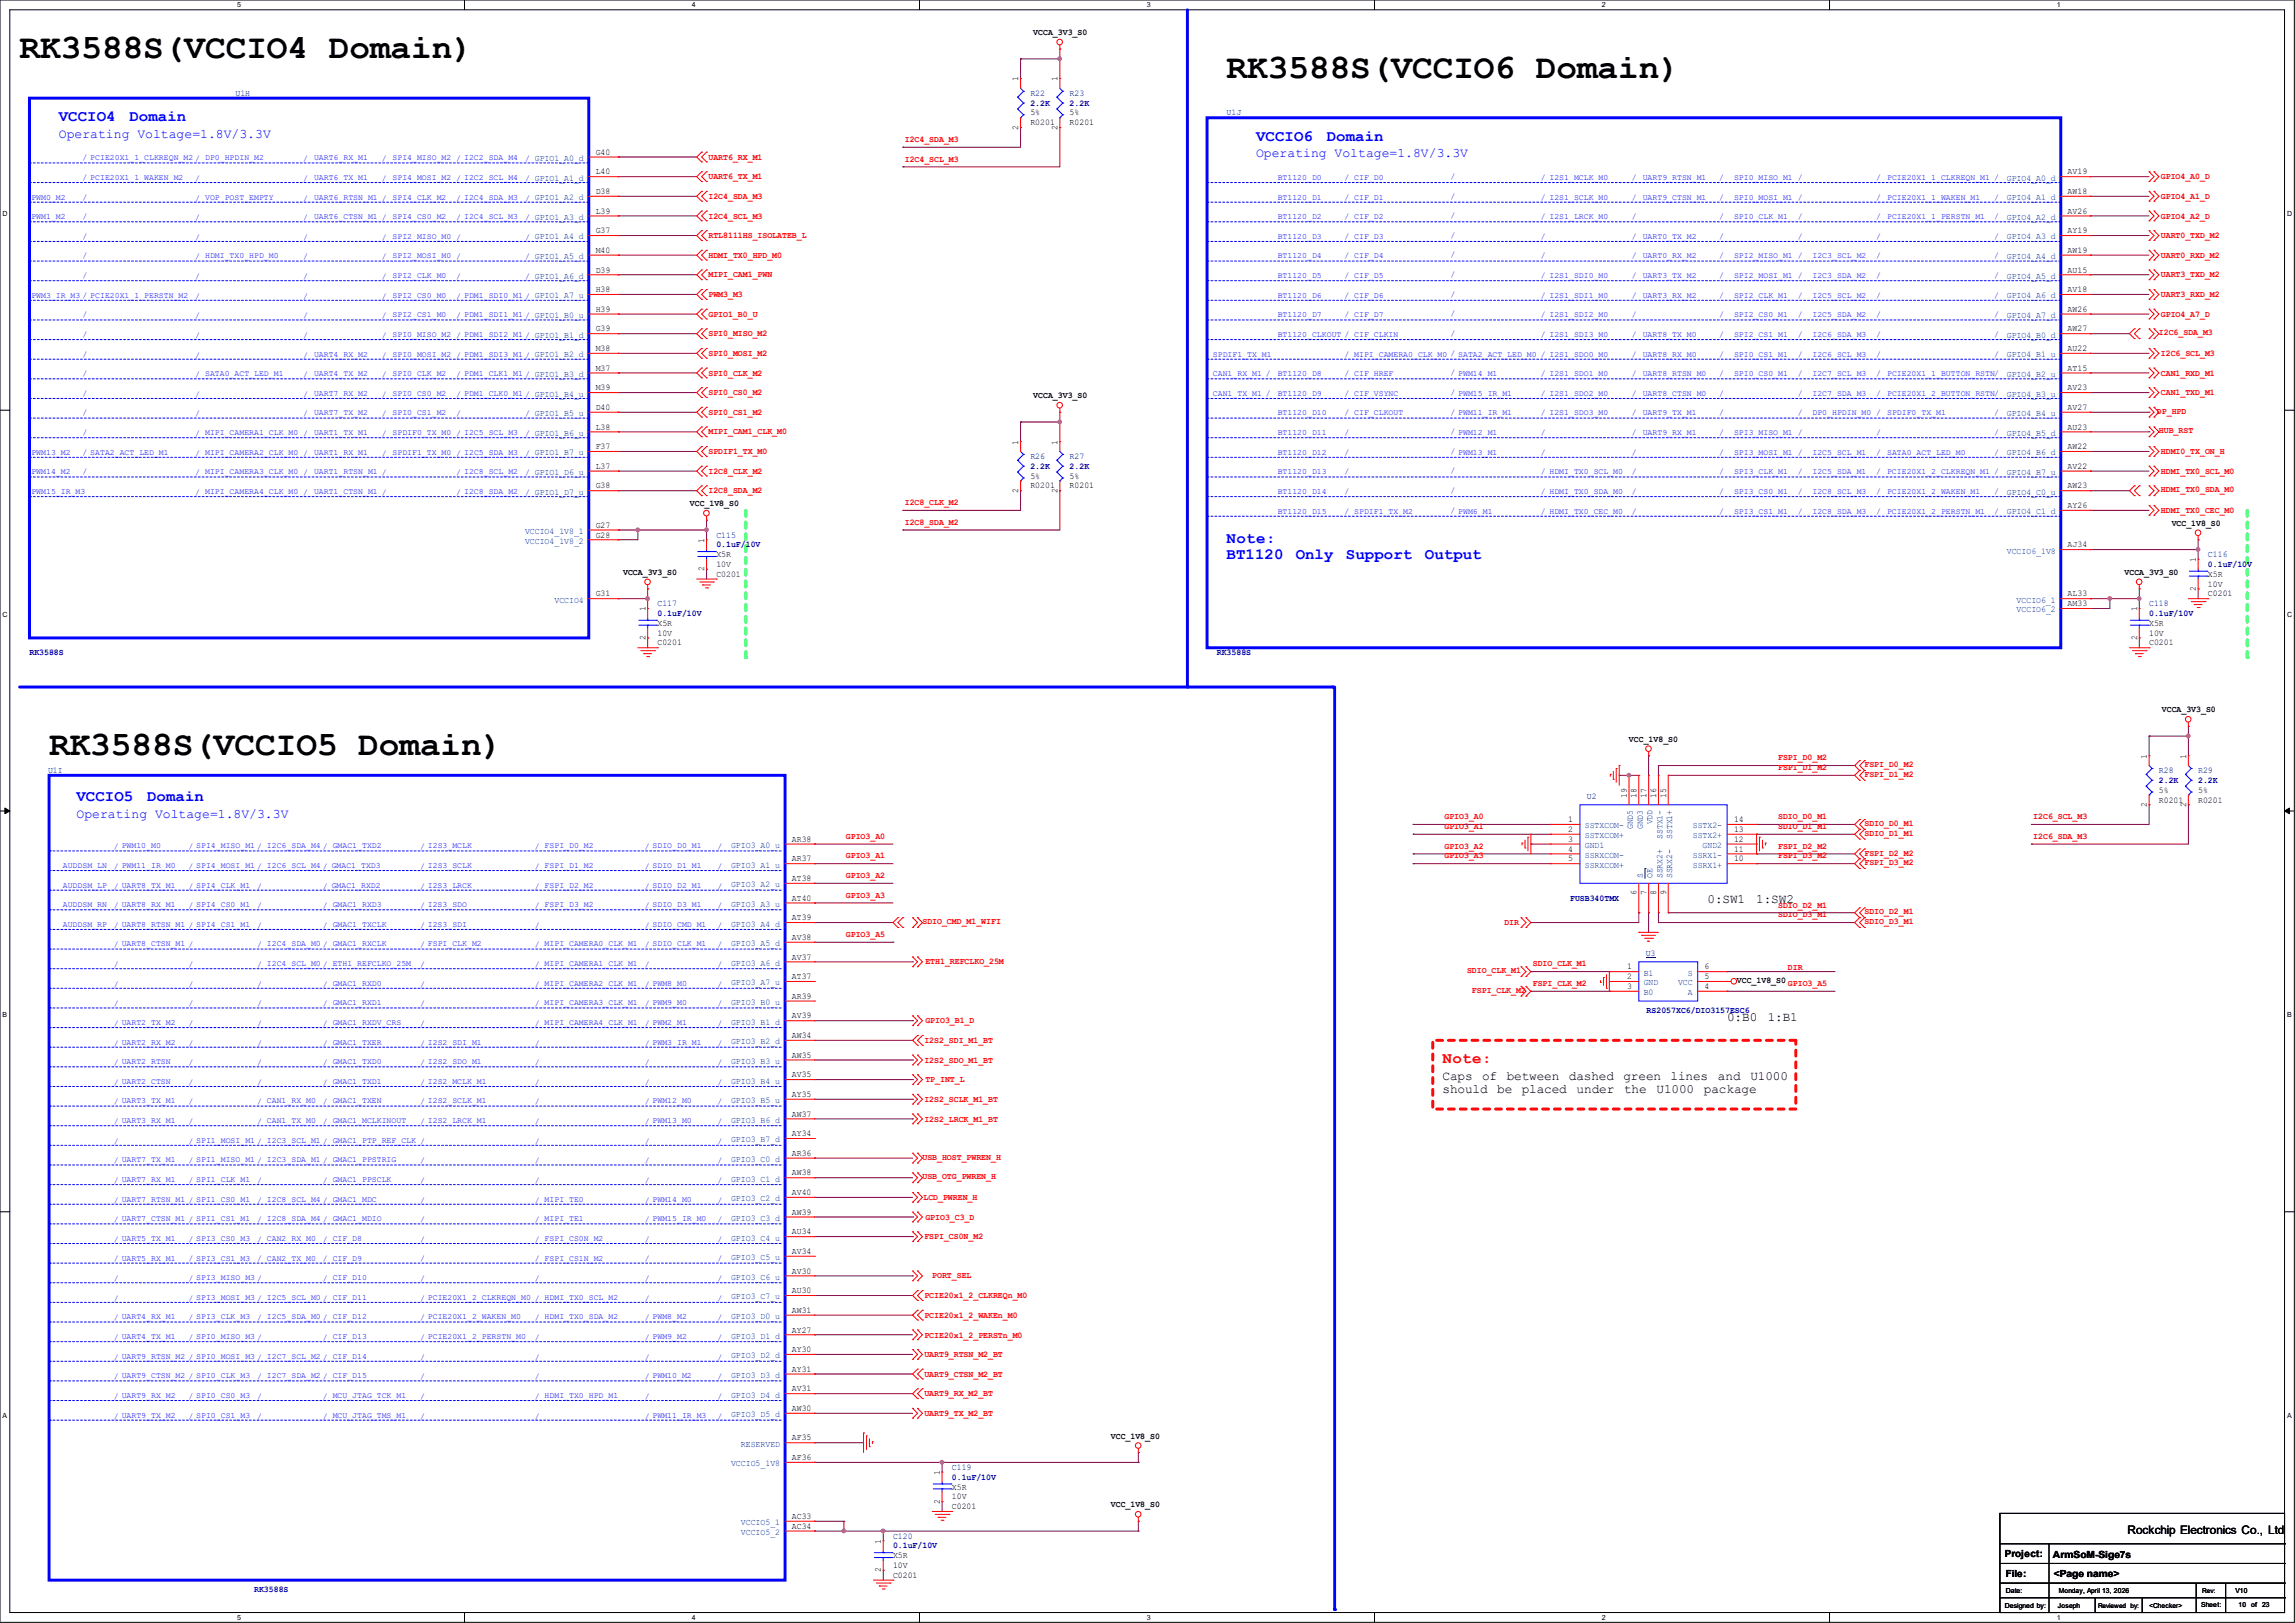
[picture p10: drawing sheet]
<svg xmlns="http://www.w3.org/2000/svg" width="297mm" height="210mm" viewBox="0 0 297 210" stroke-linecap="round" stroke-linejoin="round" font-family="sans-serif">
<defs><g id="words">
<g font-size="4.4">
<text x="2.5" y="7.5">RK3588S(VCCIO4 Domain)</text>
<text x="158.7" y="10.1">RK3588S(VCCIO6 Domain)</text>
<text x="6.3" y="97.7">RK3588S(VCCIO5 Domain)</text>
</g>
<g font-size="2" fill="#00f">
<text x="7.6" y="15.7">VCCIO4</text>
<text x="16.8" y="15.7">Domain</text>
<text x="162.6" y="18.2">VCCIO6</text>
<text x="171.7" y="18.2">Domain</text>
<text x="158.7" y="70.3">Note:</text>
<text x="158.7" y="72.3">BT1120</text>
<text x="167.7" y="72.3">Only</text>
<text x="174.2" y="72.3">Support</text>
<text x="184.4" y="72.3">Output</text>
<text x="9.9" y="103.7">VCCIO5</text>
<text x="19.1" y="103.7">Domain</text>
</g>
<text font-size="2" fill="#f00" x="186.7" y="137.6">Note:</text>
<g font-size="1.7" fill="#00f">
<text x="7.6" y="17.8">Operating Voltage=1.8V/3.3V</text>
<text x="162.6" y="20.4">Operating Voltage=1.8V/3.3V</text>
<text x="9.9" y="105.8">Operating Voltage=1.8V/3.3V</text>
</g>
<g font-size="1.7">
<text x="221" y="116.9">0:SW1</text>
<text x="227.3" y="116.9">1:SW2</text>
<text x="223.5" y="132.1">0:B0</text>
<text x="228.8" y="132.1">1:B1</text>
<text x="186.7" y="139.7">Caps</text>
<text x="186.7" y="141.4">should</text>
<text x="191.8" y="139.7">of</text>
<text x="193.8" y="141.4">be</text>
<text x="195" y="139.7">between</text>
<text x="196.9" y="141.4">placed</text>
<text x="203" y="139.7">dashed</text>
<text x="204" y="141.4">under</text>
<text x="210.1" y="139.7">green</text>
<text x="210.2" y="141.4">the</text>
<text x="214.4" y="141.4">U1000</text>
<text x="216.2" y="139.7">lines</text>
<text x="220.5" y="141.4">package</text>
<text x="222.3" y="139.7">and</text>
<text x="226.5" y="139.7">U1000</text>
</g>
<text font-size="1.5" x="275.3" y="198.5">Rockchip Electronics Co., Ltd</text>
<g font-size="1.3">
<text x="259.5" y="201.5">Project:</text>
<text x="265.7" y="201.6">ArmSoM-Sige7s</text>
<text x="259.6" y="204">File:</text>
<text x="265.8" y="204.1">&lt;Page name&gt;</text>
</g>
<g font-size="1.1">
<text x="133.7" y="4.5">VCCA_3V3_S0</text>
<text x="131.8" y="10.5" transform="rotate(-90 131.8 10.5)">1</text>
<text x="136.9" y="10.5" transform="rotate(-90 136.9 10.5)">1</text>
<text x="131.8" y="16.8" transform="rotate(-90 131.8 16.8)">2</text>
<text x="133.3" y="16.2">R0201</text>
<text x="133.3" y="14.9">5%</text>
<text x="136.9" y="16.8" transform="rotate(-90 136.9 16.8)">2</text>
<text x="138.4" y="16.2">R0201</text>
<text x="138.4" y="14.9">5%</text>
<text x="77.1" y="20">G40</text>
<text x="77.1" y="22.6">L40</text>
<text x="267.6" y="22.6">AV19</text>
<text x="77.1" y="25.1">D38</text>
<text x="77.1" y="27.6">L39</text>
<text x="267.6" y="25.1">AW18</text>
<text x="267.6" y="27.6">AV26</text>
<text x="77.1" y="30.2">G37</text>
<text x="77.1" y="32.7">M40</text>
<text x="77.1" y="35.3">D39</text>
<text x="267.6" y="30.2">AY19</text>
<text x="267.6" y="32.7">AW19</text>
<text x="267.6" y="35.3">AU15</text>
<text x="77.1" y="37.8">H38</text>
<text x="77.1" y="40.3">H39</text>
<text x="267.6" y="37.8">AV18</text>
<text x="267.6" y="40.3">AW26</text>
<text x="77.1" y="42.9">G39</text>
<text x="77.1" y="45.4">M38</text>
<text x="77.1" y="48">M37</text>
<text x="267.6" y="42.9">AW27</text>
<text x="267.6" y="45.4">AU22</text>
<text x="267.6" y="48">AT15</text>
<text x="77.1" y="50.5">M39</text>
<text x="77.1" y="53">D40</text>
<text x="133.7" y="51.5">VCCA_3V3_S0</text>
<text x="267.6" y="50.5">AV23</text>
<text x="267.6" y="53">AV27</text>
<text x="77.1" y="55.6">L38</text>
<text x="77.1" y="58.1">F37</text>
<text x="131.8" y="57.5" transform="rotate(-90 131.8 57.5)">1</text>
<text x="136.9" y="57.5" transform="rotate(-90 136.9 57.5)">1</text>
<text x="267.6" y="55.6">AU23</text>
<text x="267.6" y="58.1">AW22</text>
<text x="77.1" y="60.7">L37</text>
<text x="77.1" y="63.2">G38</text>
<text x="89.3" y="65.5">VCC_1V8_S0</text>
<text x="131.8" y="63.8" transform="rotate(-90 131.8 63.8)">2</text>
<text x="133.3" y="63.2">R0201</text>
<text x="133.3" y="61.9">5%</text>
<text x="136.9" y="63.8" transform="rotate(-90 136.9 63.8)">2</text>
<text x="138.4" y="63.2">R0201</text>
<text x="138.4" y="61.9">5%</text>
<text x="267.6" y="60.7">AV22</text>
<text x="267.6" y="63.2">AW23</text>
<text x="267.6" y="65.7">AY26</text>
<text x="77.1" y="68.3">G27</text>
<text x="77.1" y="69.6">G28</text>
<text x="91.1" y="70.2" transform="rotate(-90 91.1 70.2)">1</text>
<text x="267.6" y="70.8">AJ34</text>
<text x="281" y="68">VCC_1V8_S0</text>
<text x="77.1" y="77.2">G31</text>
<text x="80.6" y="74.4">VCCA_3V3_S0</text>
<text x="91.1" y="73.9" transform="rotate(-90 91.1 73.9)">2</text>
<text x="92.7" y="74.6">C0201</text>
<text x="92.7" y="72.1">X5R</text>
<text x="92.7" y="73.4">10V</text>
<text x="267.6" y="77.2">AL33</text>
<text x="275" y="74.4">VCCA_3V3_S0</text>
<text x="284.2" y="76.5" transform="rotate(-90 284.2 76.5)">2</text>
<text x="284.2" y="72.8" transform="rotate(-90 284.2 72.8)">1</text>
<text x="285.7" y="77.2">C0201</text>
<text x="285.7" y="74.6">X5R</text>
<text x="285.7" y="75.9">10V</text>
<text x="83.5" y="82.8" transform="rotate(-90 83.5 82.8)">2</text>
<text x="83.5" y="79.1" transform="rotate(-90 83.5 79.1)">1</text>
<text x="85.1" y="83.5">C0201</text>
<text x="85.1" y="81">X5R</text>
<text x="85.1" y="82.3">10V</text>
<text x="267.6" y="78.4">AM33</text>
<text x="276.6" y="82.8" transform="rotate(-90 276.6 82.8)">2</text>
<text x="276.6" y="79.1" transform="rotate(-90 276.6 79.1)">1</text>
<text x="278.1" y="83.5">C0201</text>
<text x="278.1" y="81">X5R</text>
<text x="278.1" y="82.3">10V</text>
<text x="210.8" y="96">VCC_1V8_S0</text>
<text x="279.8" y="92.2">VCCA_3V3_S0</text>
<text x="277.8" y="98.2" transform="rotate(-90 277.8 98.2)">1</text>
<text x="282.9" y="98.2" transform="rotate(-90 282.9 98.2)">1</text>
<text x="202.9" y="106.4">1</text>
<text x="202.9" y="107.7">2</text>
<text x="210.5" y="103.3" transform="rotate(-90 210.5 103.3)">19</text>
<text x="211.8" y="103.3" transform="rotate(-90 211.8 103.3)">18</text>
<text x="213.1" y="103.3" transform="rotate(-90 213.1 103.3)">17</text>
<text x="214.3" y="103.3" transform="rotate(-90 214.3 103.3)">16</text>
<text x="215.6" y="103.3" transform="rotate(-90 215.6 103.3)">15</text>
<text x="224.4" y="107.7">13</text>
<text x="224.4" y="106.4">14</text>
<text x="277.8" y="104.4" transform="rotate(-90 277.8 104.4)">2</text>
<text x="279.4" y="103.8">R0201</text>
<text x="279.4" y="102.6">5%</text>
<text x="282.9" y="104.4" transform="rotate(-90 282.9 104.4)">2</text>
<text x="284.5" y="103.8">R0201</text>
<text x="284.5" y="102.6">5%</text>
<text x="102.5" y="108.9">AR38</text>
<text x="102.5" y="111.5">AR37</text>
<text x="202.9" y="108.9">3</text>
<text x="202.9" y="110.2">4</text>
<text x="202.9" y="111.5">5</text>
<text x="224.4" y="111.5">10</text>
<text x="224.4" y="110.2">11</text>
<text x="224.4" y="108.9">12</text>
<text x="102.5" y="114">AT38</text>
<text x="102.5" y="116.5">AT40</text>
<text x="102.5" y="119.1">AT39</text>
<text x="211.8" y="115.8" transform="rotate(-90 211.8 115.8)">6</text>
<text x="213.1" y="115.8" transform="rotate(-90 213.1 115.8)">7</text>
<text x="214.3" y="115.8" transform="rotate(-90 214.3 115.8)">8</text>
<text x="215.6" y="115.8" transform="rotate(-90 215.6 115.8)">9</text>
<text x="102.5" y="121.6">AV38</text>
<text x="102.5" y="124.2">AV37</text>
<text x="210.6" y="125.4">1</text>
<text x="220.6" y="125.4">6</text>
<text x="102.5" y="126.7">AT37</text>
<text x="102.5" y="129.2">AR39</text>
<text x="102.5" y="131.8">AV39</text>
<text x="210.6" y="126.7">2</text>
<text x="210.6" y="128">3</text>
<text x="220.6" y="128">4</text>
<text x="220.6" y="126.7">5</text>
<text x="224.8" y="127.2">VCC_1V8_S0</text>
<text x="102.5" y="134.3">AW34</text>
<text x="102.5" y="136.9">AW35</text>
<text x="102.5" y="139.4">AV35</text>
<text x="102.5" y="141.9">AY35</text>
<text x="102.5" y="144.5">AW37</text>
<text x="102.5" y="147">AY34</text>
<text x="102.5" y="149.6">AR36</text>
<text x="102.5" y="152.1">AW38</text>
<text x="102.5" y="154.6">AV40</text>
<text x="102.5" y="157.2">AW39</text>
<text x="102.5" y="159.7">AU34</text>
<text x="102.5" y="162.3">AV34</text>
<text x="102.5" y="164.8">AV30</text>
<text x="102.5" y="167.3">AU30</text>
<text x="102.5" y="169.9">AW31</text>
<text x="102.5" y="172.4">AY27</text>
<text x="102.5" y="175">AY30</text>
<text x="102.5" y="177.5">AY31</text>
<text x="102.5" y="180">AV31</text>
<text x="102.5" y="182.6">AW30</text>
<text x="102.5" y="186.4">AF35</text>
<text x="102.5" y="188.9">AF36</text>
<text x="121.6" y="190.9" transform="rotate(-90 121.6 190.9)">1</text>
<text x="143.8" y="186.1">VCC_1V8_S0</text>
<text x="102.5" y="196.6">AC33</text>
<text x="102.5" y="197.8">AC34</text>
<text x="121.6" y="194.6" transform="rotate(-90 121.6 194.6)">2</text>
<text x="123.2" y="195.3">C0201</text>
<text x="123.2" y="192.7">X5R</text>
<text x="123.2" y="194">10V</text>
<text x="143.8" y="195">VCC_1V8_S0</text>
<text x="114" y="203.5" transform="rotate(-90 114 203.5)">2</text>
<text x="114" y="199.8" transform="rotate(-90 114 199.8)">1</text>
<text x="115.6" y="201.6">X5R</text>
<text x="115.6" y="202.9">10V</text>
<text x="115.6" y="204.2">C0201</text>
</g>
<g font-size="1.1" fill="#000080">
<text x="30.5" y="12.4">U1H</text>
<text x="133.3" y="12.4">R22</text>
<text x="133.3" y="13.7">2.2K</text>
<text x="138.4" y="12.4">R23</text>
<text x="138.4" y="13.7">2.2K</text>
<text x="158.7" y="14.9">U1J</text>
<text x="133.3" y="59.4">R26</text>
<text x="138.4" y="59.4">R27</text>
<text x="133.3" y="60.7">2.2K</text>
<text x="138.4" y="60.7">2.2K</text>
<text x="92.7" y="69.6">C115</text>
<text x="92.7" y="70.8">0.1uF/10V</text>
<text x="285.7" y="72.1">C116</text>
<text x="285.7" y="73.4">0.1uF/10V</text>
<text x="85.1" y="78.4">C117</text>
<text x="85.1" y="79.7">0.1uF/10V</text>
<text x="278.1" y="78.4">C118</text>
<text x="278.1" y="79.7">0.1uF/10V</text>
<text x="3.8" y="84.8">RK3588S</text>
<text x="157.5" y="84.8">RK3588S</text>
<text x="6.2" y="100">U1I</text>
<text x="279.4" y="100">R28</text>
<text x="279.4" y="101.3">2.2K</text>
<text x="284.5" y="100">R29</text>
<text x="284.5" y="101.3">2.2K</text>
<text x="205.4" y="103.3">U2</text>
<text x="203.2" y="116.5">FUSB340TMX</text>
<text x="213" y="123.7">U3</text>
<text x="213.1" y="131">RS2057XC6/DIO3157ESC6</text>
<text x="123.2" y="190.2">C119</text>
<text x="123.2" y="191.5">0.1uF/10V</text>
<text x="115.6" y="199.1">C120</text>
<text x="115.6" y="200.4">0.1uF/10V</text>
<text x="32.9" y="206">RK3588S</text>
</g>
<g font-size="1.1" fill="#00f">
<text x="10.7" y="23.3">/ PCIE20X1_1_WAKEN_M2</text>
<text x="10.7" y="20.7">/ PCIE20X1_1_CLKREQN_M2 / DP0_HPDIN_M2</text>
<text x="25.3" y="23.4">/</text>
<text x="39.2" y="23.4">/</text>
<text x="39.2" y="20.9">/</text>
<text x="40.6" y="20.7">UART6_RX_M1</text>
<text x="40.6" y="23.3">UART6_TX_M1</text>
<text x="49.4" y="23.4">/</text>
<text x="49.4" y="20.9">/</text>
<text x="50.8" y="20.7">SPI4_MISO_M2 / I2C2_SDA_M4</text>
<text x="50.8" y="23.3">SPI4_MOSI_M2 / I2C2_SCL_M4</text>
<text x="67.9" y="20.9">/ GPIO1_A0_d</text>
<text x="67.9" y="23.4">/ GPIO1_A1_d</text>
<text x="165.4" y="23.3">BT1120_D0</text>
<text x="174" y="23.3">/ CIF_D0</text>
<text x="187.7" y="23.2">/</text>
<text x="199.4" y="23.3">/ I2S1_MCLK_M0</text>
<text x="211.2" y="23.3">/</text>
<text x="212.6" y="23.3">UART9_RTSN_M1</text>
<text x="222.5" y="23.3">/</text>
<text x="224.4" y="23.3">SPI0_MISO_M1 /</text>
<text x="242.8" y="23.3">/</text>
<text x="244.2" y="23.3">PCIE20X1_1_CLKREQN_M1 /</text>
<text x="4.1" y="25.8">PWM0_M2</text>
<text x="4.1" y="28.4">PWM1_M2</text>
<text x="10.7" y="28.4">/</text>
<text x="10.7" y="25.8">/</text>
<text x="25.3" y="26">/ VOP_POST_EMPTY</text>
<text x="25.3" y="28.5">/</text>
<text x="39.2" y="26">/</text>
<text x="39.2" y="28.5">/</text>
<text x="40.6" y="25.8">UART6_RTSN_M1 /</text>
<text x="40.6" y="28.4">UART6_CTSN_M1 /</text>
<text x="50.8" y="28.4">SPI4_CS0_M2</text>
<text x="50.8" y="25.8">SPI4_CLK_M2</text>
<text x="59.1" y="26">/ I2C4_SDA_M3</text>
<text x="59.1" y="28.5">/ I2C4_SCL_M3</text>
<text x="67.9" y="26">/ GPIO1_A2_d</text>
<text x="67.9" y="28.5">/ GPIO1_A3_d</text>
<text x="165.4" y="25.8">BT1120_D1</text>
<text x="165.4" y="28.4">BT1120_D2</text>
<text x="174" y="28.4">/ CIF_D2</text>
<text x="174" y="25.8">/ CIF_D1</text>
<text x="187.7" y="25.7">/</text>
<text x="187.7" y="28.2">/</text>
<text x="199.4" y="25.8">/ I2S1_SCLK_M0</text>
<text x="199.4" y="28.4">/ I2S1_LRCK_M0</text>
<text x="211.2" y="25.8">/</text>
<text x="211.2" y="28.4">/</text>
<text x="212.6" y="25.8">UART9_CTSN_M1</text>
<text x="222.5" y="25.8">/</text>
<text x="222.5" y="28.4">/</text>
<text x="224.4" y="25.8">SPI0_MOSI_M1 /</text>
<text x="224.4" y="28.4">SPI0_CLK_M1</text>
<text x="232.7" y="28.4">/</text>
<text x="242.8" y="25.8">/</text>
<text x="242.8" y="28.4">/</text>
<text x="244.2" y="25.8">PCIE20X1_1_WAKEN_M1</text>
<text x="244.2" y="28.4">PCIE20X1_1_PERSTN_M1</text>
<text x="258.1" y="28.4">/</text>
<text x="258.1" y="25.8">/</text>
<text x="10.7" y="36">/</text>
<text x="10.7" y="33.4">/</text>
<text x="10.7" y="30.9">/</text>
<text x="25.3" y="31">/</text>
<text x="25.3" y="33.6">/ HDMI_TX0_HPD_M0</text>
<text x="39.2" y="31">/</text>
<text x="39.2" y="33.6">/</text>
<text x="49.4" y="31">/</text>
<text x="49.4" y="33.6">/</text>
<text x="50.8" y="30.9">SPI2_MISO_M0 /</text>
<text x="50.8" y="36">SPI2_CLK_M0</text>
<text x="50.8" y="33.4">SPI2_MOSI_M0 /</text>
<text x="67.9" y="31">/ GPIO1_A4_d</text>
<text x="67.9" y="33.6">/ GPIO1_A5_d</text>
<text x="165.4" y="30.9">BT1120_D3</text>
<text x="165.4" y="33.4">BT1120_D4</text>
<text x="165.4" y="36">BT1120_D5</text>
<text x="174" y="36">/ CIF_D5</text>
<text x="174" y="33.4">/ CIF_D4</text>
<text x="174" y="30.9">/ CIF_D3</text>
<text x="187.7" y="30.8">/</text>
<text x="187.7" y="33.3">/</text>
<text x="187.7" y="35.9">/</text>
<text x="199.4" y="30.9">/</text>
<text x="199.4" y="33.4">/</text>
<text x="199.4" y="36">/ I2S1_SDI0_M0</text>
<text x="211.2" y="30.9">/</text>
<text x="211.2" y="33.4">/</text>
<text x="211.2" y="36">/</text>
<text x="212.6" y="30.9">UART0_TX_M2</text>
<text x="212.6" y="33.4">UART0_RX_M2</text>
<text x="212.6" y="36">UART3_TX_M2</text>
<text x="222.5" y="30.9">/</text>
<text x="222.5" y="33.4">/</text>
<text x="222.5" y="36">/</text>
<text x="224.4" y="33.4">SPI2_MISO_M1 /</text>
<text x="224.4" y="36">SPI2_MOSI_M1 /</text>
<text x="232.7" y="30.9">/</text>
<text x="234.6" y="33.4">I2C3_SCL_M2</text>
<text x="234.6" y="36">I2C3_SDA_M2</text>
<text x="242.8" y="30.9">/</text>
<text x="242.8" y="33.4">/</text>
<text x="242.8" y="36">/</text>
<text x="258.1" y="33.4">/</text>
<text x="258.1" y="36">/</text>
<text x="258.1" y="30.9">/</text>
<text x="4.1" y="38.5">PWM3_IR_M3 / PCIE20X1_1_PERSTN_M2</text>
<text x="10.7" y="41.1">/</text>
<text x="25.3" y="36.1">/</text>
<text x="25.3" y="38.7">/</text>
<text x="25.3" y="41.2">/</text>
<text x="39.2" y="36.1">/</text>
<text x="39.2" y="38.7">/</text>
<text x="39.2" y="41.2">/</text>
<text x="49.4" y="36.1">/</text>
<text x="49.4" y="38.7">/</text>
<text x="49.4" y="41.2">/</text>
<text x="50.8" y="38.5">SPI2_CS0_M0</text>
<text x="50.8" y="41.1">SPI2_CS1_M0</text>
<text x="59.1" y="36.1">/</text>
<text x="59.1" y="38.7">/ PDM1_SDI0_M1 / GPIO1_A7_u</text>
<text x="59.1" y="41.2">/ PDM1_SDI1_M1 / GPIO1_B0_u</text>
<text x="67.9" y="36.1">/ GPIO1_A6_d</text>
<text x="165.4" y="38.5">BT1120_D6</text>
<text x="165.4" y="41.1">BT1120_D7</text>
<text x="174" y="41.1">/ CIF_D7</text>
<text x="174" y="38.5">/ CIF_D6</text>
<text x="187.7" y="38.4">/</text>
<text x="187.7" y="40.9">/</text>
<text x="199.4" y="38.5">/ I2S1_SDI1_M0</text>
<text x="199.4" y="41.1">/ I2S1_SDI2_M0</text>
<text x="211.2" y="38.5">/</text>
<text x="211.2" y="41.1">/</text>
<text x="212.6" y="38.5">UART3_RX_M2</text>
<text x="222.5" y="38.5">/</text>
<text x="222.5" y="41.1">/</text>
<text x="224.4" y="38.5">SPI2_CLK_M1</text>
<text x="224.4" y="41.1">SPI2_CS0_M1</text>
<text x="232.7" y="38.5">/</text>
<text x="232.7" y="41.1">/</text>
<text x="234.6" y="38.5">I2C5_SCL_M2</text>
<text x="234.6" y="41.1">I2C5_SDA_M2</text>
<text x="242.8" y="38.5">/</text>
<text x="242.8" y="41.1">/</text>
<text x="258.1" y="38.5">/</text>
<text x="258.1" y="41.1">/</text>
<text x="10.7" y="43.6">/</text>
<text x="10.7" y="46.1">/</text>
<text x="25.3" y="43.7">/</text>
<text x="25.3" y="46.3">/</text>
<text x="39.2" y="43.7">/</text>
<text x="39.2" y="46.3">/</text>
<text x="40.6" y="46.1">UART4_RX_M2</text>
<text x="49.4" y="43.7">/</text>
<text x="49.4" y="46.3">/</text>
<text x="50.8" y="43.6">SPI0_MISO_M2 / PDM1_SDI2_M1 / GPIO1_B1_d</text>
<text x="50.8" y="46.1">SPI0_MOSI_M2 / PDM1_SDI3_M1 / GPIO1_B2_d</text>
<text x="157" y="46.1">SPDIF1_TX_M1</text>
<text x="165.4" y="43.6">BT1120_CLKOUT / CIF_CLKIN</text>
<text x="174" y="46.1">/ MIPI_CAMERA0_CLK_M0 / SATA2_ACT_LED_M0 / I2S1_SDO0_M0</text>
<text x="187.7" y="43.5">/</text>
<text x="199.4" y="43.6">/ I2S1_SDI3_M0</text>
<text x="211.2" y="43.6">/</text>
<text x="211.2" y="46.1">/</text>
<text x="212.6" y="43.6">UART8_TX_M0</text>
<text x="212.6" y="46.1">UART8_RX_M0</text>
<text x="222.5" y="43.6">/</text>
<text x="222.5" y="46.1">/</text>
<text x="224.4" y="43.6">SPI2_CS1_M1</text>
<text x="224.4" y="46.1">SPI0_CS1_M1</text>
<text x="232.7" y="43.6">/</text>
<text x="232.7" y="46.1">/</text>
<text x="234.6" y="46.1">I2C6_SCL_M3</text>
<text x="234.6" y="43.6">I2C6_SDA_M3</text>
<text x="242.8" y="43.6">/</text>
<text x="242.8" y="46.1">/</text>
<text x="258.1" y="43.6">/</text>
<text x="258.1" y="46.1">/</text>
<text x="10.7" y="48.7">/</text>
<text x="10.7" y="51.2">/</text>
<text x="10.7" y="53.8">/</text>
<text x="25.3" y="48.8">/ SATA0_ACT_LED_M1</text>
<text x="25.3" y="51.4">/</text>
<text x="25.3" y="53.9">/</text>
<text x="39.2" y="48.8">/</text>
<text x="39.2" y="51.4">/</text>
<text x="39.2" y="53.9">/</text>
<text x="40.6" y="48.7">UART4_TX_M2</text>
<text x="40.6" y="51.2">UART7_RX_M2</text>
<text x="40.6" y="53.8">UART7_TX_M2</text>
<text x="49.4" y="48.8">/</text>
<text x="49.4" y="51.4">/</text>
<text x="49.4" y="53.9">/</text>
<text x="50.8" y="48.7">SPI0_CLK_M2</text>
<text x="50.8" y="51.2">SPI0_CS0_M2</text>
<text x="50.8" y="53.8">SPI0_CS1_M2</text>
<text x="59.1" y="48.8">/ PDM1_CLK1_M1 / GPIO1_B3_d</text>
<text x="59.1" y="51.4">/ PDM1_CLK0_M1 / GPIO1_B4_u</text>
<text x="59.1" y="53.9">/</text>
<text x="67.9" y="53.9">/ GPIO1_B5_u</text>
<text x="157" y="48.7">CAN1_RX_M1 /</text>
<text x="157" y="51.2">CAN1_TX_M1 /</text>
<text x="165.4" y="51.2">BT1120_D9</text>
<text x="165.4" y="53.8">BT1120_D10</text>
<text x="165.4" y="48.7">BT1120_D8</text>
<text x="174" y="48.7">/ CIF_HREF</text>
<text x="174" y="51.2">/ CIF_VSYNC</text>
<text x="174" y="53.8">/ CIF_CLKOUT</text>
<text x="187.7" y="48.6">/ PWM14_M1</text>
<text x="187.7" y="51.1">/ PWM15_IR_M1</text>
<text x="187.7" y="53.6">/ PWM11_IR_M1</text>
<text x="199.4" y="48.7">/ I2S1_SDO1_M0</text>
<text x="199.4" y="51.2">/ I2S1_SDO2_M0</text>
<text x="199.4" y="53.8">/ I2S1_SDO3_M0</text>
<text x="211.2" y="48.7">/</text>
<text x="211.2" y="51.2">/</text>
<text x="211.2" y="53.8">/</text>
<text x="212.6" y="48.7">UART8_RTSN_M0</text>
<text x="212.6" y="51.2">UART8_CTSN_M0</text>
<text x="212.6" y="53.8">UART9_TX_M1</text>
<text x="222.5" y="48.7">/</text>
<text x="222.5" y="51.2">/</text>
<text x="222.5" y="53.8">/</text>
<text x="224.4" y="48.7">SPI0_CS0_M1</text>
<text x="232.7" y="48.7">/</text>
<text x="232.7" y="51.2">/</text>
<text x="232.7" y="53.8">/</text>
<text x="234.6" y="48.7">I2C7_SCL_M3</text>
<text x="234.6" y="51.2">I2C7_SDA_M3</text>
<text x="234.6" y="53.8">DP0_HPDIN_M0 /</text>
<text x="242.8" y="48.7">/</text>
<text x="242.8" y="51.2">/</text>
<text x="244.2" y="53.8">SPDIF0_TX_M1</text>
<text x="244.2" y="48.7">PCIE20X1_1_BUTTON_RSTN/</text>
<text x="244.2" y="51.2">PCIE20X1_2_BUTTON_RSTN/</text>
<text x="258.1" y="53.8">/</text>
<text x="4.1" y="58.8">PWM13_M2</text>
<text x="10.7" y="56.3">/</text>
<text x="10.7" y="58.8">/ SATA2_ACT_LED_M1</text>
<text x="25.3" y="56.4">/ MIPI_CAMERA1_CLK_M0 /</text>
<text x="25.3" y="59">/ MIPI_CAMERA2_CLK_M0 /</text>
<text x="40.6" y="56.3">UART1_TX_M1</text>
<text x="40.6" y="58.8">UART1_RX_M1</text>
<text x="49.4" y="56.4">/</text>
<text x="49.4" y="59">/</text>
<text x="50.8" y="56.3">SPDIF0_TX_M0 / I2C5_SCL_M3</text>
<text x="50.8" y="58.8">SPDIF1_TX_M0 / I2C5_SDA_M3</text>
<text x="67.9" y="56.4">/ GPIO1_B6_u</text>
<text x="67.9" y="59">/ GPIO1_B7_u</text>
<text x="165.4" y="56.3">BT1120_D11</text>
<text x="165.4" y="58.8">BT1120_D12</text>
<text x="174" y="56.3">/</text>
<text x="174" y="58.8">/</text>
<text x="187.7" y="56.2">/ PWM12_M1</text>
<text x="187.7" y="58.7">/ PWM13_M1</text>
<text x="199.4" y="56.3">/</text>
<text x="199.4" y="58.8">/</text>
<text x="211.2" y="56.3">/</text>
<text x="211.2" y="58.8">/</text>
<text x="212.6" y="56.3">UART9_RX_M1</text>
<text x="222.5" y="56.3">/</text>
<text x="222.5" y="58.8">/</text>
<text x="224.4" y="56.3">SPI3_MISO_M1 /</text>
<text x="224.4" y="58.8">SPI3_MOSI_M1 /</text>
<text x="234.6" y="58.8">I2C5_SCL_M1</text>
<text x="242.8" y="56.3">/</text>
<text x="242.8" y="58.8">/</text>
<text x="244.2" y="58.8">SATA0_ACT_LED_M0</text>
<text x="258.1" y="56.3">/</text>
<text x="258.1" y="58.8">/</text>
<text x="4.1" y="61.4">PWM14_M2</text>
<text x="4.1" y="63.9">PWM15_IR_M3</text>
<text x="10.7" y="61.4">/</text>
<text x="25.3" y="61.5">/ MIPI_CAMERA3_CLK_M0 /</text>
<text x="25.3" y="64.1">/ MIPI_CAMERA4_CLK_M0 /</text>
<text x="40.6" y="61.4">UART1_RTSN_M1 /</text>
<text x="40.6" y="63.9">UART1_CTSN_M1 /</text>
<text x="59.1" y="61.5">/ I2C8_SCL_M2</text>
<text x="59.1" y="64.1">/ I2C8_SDA_M2</text>
<text x="67.9" y="61.5">/ GPIO1_D6_u</text>
<text x="67.9" y="64.1">/ GPIO1_D7_u</text>
<text x="165.4" y="61.4">BT1120_D13</text>
<text x="165.4" y="63.9">BT1120_D14</text>
<text x="174" y="61.4">/</text>
<text x="174" y="63.9">/</text>
<text x="187.7" y="61.3">/</text>
<text x="187.7" y="63.8">/</text>
<text x="199.4" y="61.4">/ HDMI_TX0_SCL_M0</text>
<text x="199.4" y="63.9">/ HDMI_TX0_SDA_M0</text>
<text x="211.2" y="61.4">/</text>
<text x="211.2" y="63.9">/</text>
<text x="222.5" y="61.4">/</text>
<text x="222.5" y="63.9">/</text>
<text x="224.4" y="61.4">SPI3_CLK_M1</text>
<text x="224.4" y="63.9">SPI3_CS0_M1</text>
<text x="232.7" y="61.4">/</text>
<text x="232.7" y="63.9">/</text>
<text x="234.6" y="61.4">I2C5_SDA_M1</text>
<text x="234.6" y="63.9">I2C8_SCL_M3</text>
<text x="242.8" y="61.4">/</text>
<text x="242.8" y="63.9">/</text>
<text x="244.2" y="61.4">PCIE20X1_2_CLKREQN_M1 /</text>
<text x="244.2" y="63.9">PCIE20X1_2_WAKEN_M1</text>
<text x="258.1" y="63.9">/</text>
<text x="165.4" y="66.5">BT1120_D15</text>
<text x="174" y="66.5">/ SPDIF1_TX_M2</text>
<text x="187.7" y="66.3">/ PWM6_M1</text>
<text x="199.4" y="66.5">/ HDMI_TX0_CEC_M0</text>
<text x="211.2" y="66.5">/</text>
<text x="222.5" y="66.5">/</text>
<text x="224.4" y="66.5">SPI3_CS1_M1</text>
<text x="232.7" y="66.5">/</text>
<text x="234.6" y="66.5">I2C8_SDA_M3</text>
<text x="242.8" y="66.5">/</text>
<text x="244.2" y="66.5">PCIE20X1_2_PERSTN_M1</text>
<text x="258.1" y="66.5">/</text>
<text x="8.1" y="112.3">AUDDSM_LN</text>
<text x="14.7" y="109.9">/ PWM10_M0</text>
<text x="14.7" y="112.4">/ PWM11_IR_M0</text>
<text x="24.4" y="109.9">/ SPI4_MISO_M1 / I2C6_SDA_M4 / GMAC1_TXD2</text>
<text x="24.4" y="112.4">/ SPI4_MOSI_M1 / I2C6_SCL_M4 / GMAC1_TXD3</text>
<text x="54.4" y="109.9">/ I2S3_MCLK</text>
<text x="54.4" y="112.4">/ I2S3_SCLK</text>
<text x="69.2" y="109.9">/ FSPI_D0_M2</text>
<text x="69.2" y="112.4">/ FSPI_D1_M2</text>
<text x="83.4" y="109.9">/ SDIO_D0_M1</text>
<text x="83.4" y="112.4">/ SDIO_D1_M1</text>
<text x="92.8" y="109.9">/</text>
<text x="92.8" y="112.4">/</text>
<text x="8.1" y="114.9">AUDDSM_LP</text>
<text x="8.1" y="117.4">AUDDSM_RN</text>
<text x="8.1" y="119.9">AUDDSM_RP</text>
<text x="14.7" y="115">/ UART8_TX_M1</text>
<text x="14.7" y="117.5">/ UART8_RX_M1</text>
<text x="24.4" y="115">/ SPI4_CLK_M1</text>
<text x="24.4" y="117.5">/ SPI4_CS0_M1</text>
<text x="33.3" y="115">/</text>
<text x="33.3" y="117.5">/</text>
<text x="41.8" y="115">/ GMAC1_RXD2</text>
<text x="41.8" y="117.5">/ GMAC1_RXD3</text>
<text x="54.4" y="115">/ I2S3_LRCK</text>
<text x="54.4" y="117.5">/ I2S3_SDO</text>
<text x="69.2" y="115">/ FSPI_D2_M2</text>
<text x="69.2" y="117.5">/ FSPI_D3_M2</text>
<text x="83.4" y="115">/ SDIO_D2_M1</text>
<text x="83.4" y="117.5">/ SDIO_D3_M1</text>
<text x="92.8" y="115">/</text>
<text x="92.8" y="117.5">/</text>
<text x="14.7" y="120.1">/ UART8_RTSN_M1 / SPI4_CS1_M1</text>
<text x="14.7" y="122.6">/ UART8_CTSN_M1 /</text>
<text x="14.7" y="125.1">/</text>
<text x="24.4" y="125.1">/</text>
<text x="33.3" y="120.1">/</text>
<text x="33.3" y="122.6">/ I2C4_SDA_M0 / GMAC1_RXCLK</text>
<text x="33.3" y="125.1">/ I2C4_SCL_M0 / ETH1_REFCLKO_25M</text>
<text x="41.8" y="120.1">/ GMAC1_TXCLK</text>
<text x="54.4" y="120.1">/ I2S3_SDI</text>
<text x="54.4" y="122.6">/ FSPI_CLK_M2</text>
<text x="54.4" y="125.1">/</text>
<text x="69.2" y="120.1">/</text>
<text x="69.2" y="122.6">/ MIPI_CAMERA0_CLK_M1</text>
<text x="69.2" y="125.1">/ MIPI_CAMERA1_CLK_M1</text>
<text x="83.4" y="125.1">/</text>
<text x="83.4" y="120.1">/ SDIO_CMD_M1</text>
<text x="83.4" y="122.6">/ SDIO_CLK_M1</text>
<text x="92.8" y="120.1">/</text>
<text x="92.8" y="122.6">/</text>
<text x="92.8" y="125.1">/</text>
<text x="14.7" y="127.7">/</text>
<text x="14.7" y="130.2">/</text>
<text x="24.4" y="127.7">/</text>
<text x="24.4" y="130.2">/</text>
<text x="33.3" y="127.7">/</text>
<text x="33.3" y="130.2">/</text>
<text x="41.8" y="127.7">/ GMAC1_RXD0</text>
<text x="41.8" y="130.2">/ GMAC1_RXD1</text>
<text x="54.4" y="127.7">/</text>
<text x="54.4" y="130.2">/</text>
<text x="69.2" y="127.7">/ MIPI_CAMERA2_CLK_M1</text>
<text x="69.2" y="130.2">/ MIPI_CAMERA3_CLK_M1</text>
<text x="83.4" y="127.7">/ PWM8_M0</text>
<text x="83.4" y="130.2">/ PWM9_M0</text>
<text x="92.8" y="127.7">/</text>
<text x="92.8" y="130.2">/</text>
<text x="14.7" y="132.8">/ UART2_TX_M2</text>
<text x="14.7" y="135.3">/ UART2_RX_M2</text>
<text x="14.7" y="137.8">/ UART2_RTSN</text>
<text x="24.4" y="132.8">/</text>
<text x="24.4" y="135.3">/</text>
<text x="24.4" y="137.8">/</text>
<text x="33.3" y="132.8">/</text>
<text x="33.3" y="135.3">/</text>
<text x="33.3" y="137.8">/</text>
<text x="41.8" y="132.8">/ GMAC1_RXDV_CRS</text>
<text x="41.8" y="135.3">/ GMAC1_TXER</text>
<text x="41.8" y="137.8">/ GMAC1_TXD0</text>
<text x="54.4" y="132.8">/</text>
<text x="54.4" y="135.3">/ I2S2_SDI_M1</text>
<text x="54.4" y="137.8">/ I2S2_SDO_M1</text>
<text x="69.2" y="132.8">/ MIPI_CAMERA4_CLK_M1</text>
<text x="69.2" y="135.3">/</text>
<text x="69.2" y="137.8">/</text>
<text x="83.4" y="137.8">/</text>
<text x="83.4" y="132.8">/ PWM2_M1</text>
<text x="83.4" y="135.3">/ PWM3_IR_M1</text>
<text x="92.8" y="132.8">/</text>
<text x="92.8" y="135.3">/</text>
<text x="92.8" y="137.8">/</text>
<text x="14.7" y="140.4">/ UART2_CTSN</text>
<text x="14.7" y="142.9">/ UART3_TX_M1</text>
<text x="24.4" y="140.4">/</text>
<text x="24.4" y="142.9">/</text>
<text x="33.3" y="140.4">/</text>
<text x="33.3" y="142.9">/ CAN1_RX_M0</text>
<text x="41.8" y="140.4">/ GMAC1_TXD1</text>
<text x="41.8" y="142.9">/ GMAC1_TXEN</text>
<text x="54.4" y="140.4">/ I2S2_MCLK_M1</text>
<text x="54.4" y="142.9">/ I2S2_SCLK_M1</text>
<text x="69.2" y="140.4">/</text>
<text x="69.2" y="142.9">/</text>
<text x="83.4" y="140.4">/</text>
<text x="83.4" y="142.9">/ PWM12_M0</text>
<text x="92.8" y="140.4">/</text>
<text x="92.8" y="142.9">/</text>
<text x="14.7" y="145.5">/ UART3_RX_M1</text>
<text x="14.7" y="148">/</text>
<text x="24.4" y="145.5">/</text>
<text x="24.4" y="148">/ SPI1_MOSI_M1 / I2C3_SCL_M1 / GMAC1_PTP_REF_CLK /</text>
<text x="33.3" y="145.5">/ CAN1_TX_M0</text>
<text x="41.8" y="145.5">/ GMAC1_MCLKINOUT</text>
<text x="54.4" y="145.5">/ I2S2_LRCK_M1</text>
<text x="69.2" y="145.5">/</text>
<text x="69.2" y="148">/</text>
<text x="83.4" y="148">/</text>
<text x="83.4" y="145.5">/ PWM13_M0</text>
<text x="92.8" y="145.5">/</text>
<text x="92.8" y="148">/</text>
<text x="14.7" y="150.5">/ UART7_TX_M1</text>
<text x="14.7" y="153.1">/ UART7_RX_M1</text>
<text x="14.7" y="155.6">/ UART7_RTSN_M1 / SPI1_CS0_M1</text>
<text x="24.4" y="150.5">/ SPI1_MISO_M1 / I2C3_SDA_M1 / GMAC1_PPSTRIG</text>
<text x="24.4" y="153.1">/ SPI1_CLK_M1</text>
<text x="33.3" y="153.1">/</text>
<text x="33.3" y="155.6">/ I2C8_SCL_M4 / GMAC1_MDC</text>
<text x="41.8" y="153.1">/ GMAC1_PPSCLK</text>
<text x="54.4" y="150.5">/</text>
<text x="54.4" y="153.1">/</text>
<text x="54.4" y="155.6">/</text>
<text x="69.2" y="150.5">/</text>
<text x="69.2" y="153.1">/</text>
<text x="69.2" y="155.6">/ MIPI_TE0</text>
<text x="83.4" y="150.5">/</text>
<text x="83.4" y="153.1">/</text>
<text x="83.4" y="155.6">/ PWM14_M0</text>
<text x="92.8" y="150.5">/</text>
<text x="92.8" y="153.1">/</text>
<text x="92.8" y="155.6">/</text>
<text x="14.7" y="158.2">/ UART7_CTSN_M1 / SPI1_CS1_M1</text>
<text x="14.7" y="160.7">/ UART5_TX_M1</text>
<text x="24.4" y="160.7">/ SPI3_CS0_M3</text>
<text x="33.3" y="158.2">/ I2C8_SDA_M4 / GMAC1_MDIO</text>
<text x="33.3" y="160.7">/ CAN2_RX_M0</text>
<text x="41.8" y="160.7">/ CIF_D8</text>
<text x="54.4" y="158.2">/</text>
<text x="54.4" y="160.7">/</text>
<text x="69.2" y="158.2">/ MIPI_TE1</text>
<text x="69.2" y="160.7">/ FSPI_CS0N_M2</text>
<text x="83.4" y="160.7">/</text>
<text x="83.4" y="158.2">/ PWM15_IR_M0</text>
<text x="92.8" y="158.2">/</text>
<text x="92.8" y="160.7">/</text>
<text x="14.7" y="163.2">/ UART5_RX_M1</text>
<text x="14.7" y="165.8">/</text>
<text x="24.4" y="163.2">/ SPI3_CS1_M3</text>
<text x="24.4" y="165.8">/ SPI3_MISO_M3 /</text>
<text x="33.3" y="163.2">/ CAN2_TX_M0</text>
<text x="41.8" y="163.2">/ CIF_D9</text>
<text x="41.8" y="165.8">/ CIF_D10</text>
<text x="54.4" y="163.2">/</text>
<text x="54.4" y="165.8">/</text>
<text x="69.2" y="163.2">/ FSPI_CS1N_M2</text>
<text x="69.2" y="165.8">/</text>
<text x="83.4" y="163.2">/</text>
<text x="83.4" y="165.8">/</text>
<text x="92.8" y="163.2">/</text>
<text x="92.8" y="165.8">/</text>
<text x="14.7" y="168.3">/</text>
<text x="14.7" y="170.9">/ UART4_RX_M1</text>
<text x="14.7" y="173.4">/ UART4_TX_M1</text>
<text x="24.4" y="168.3">/ SPI3_MOSI_M3 / I2C5_SCL_M0 / CIF_D11</text>
<text x="24.4" y="170.9">/ SPI3_CLK_M3</text>
<text x="24.4" y="173.4">/ SPI0_MISO_M3 /</text>
<text x="33.3" y="170.9">/ I2C5_SDA_M0 / CIF_D12</text>
<text x="41.8" y="173.4">/ CIF_D13</text>
<text x="54.4" y="168.3">/ PCIE20X1_2_CLKREQN_M0 / HDMI_TX0_SCL_M2</text>
<text x="54.4" y="170.9">/ PCIE20X1_2_WAKEN_M0</text>
<text x="54.4" y="173.4">/ PCIE20X1_2_PERSTN_M0</text>
<text x="69.2" y="170.9">/ HDMI_TX0_SDA_M2</text>
<text x="69.2" y="173.4">/</text>
<text x="83.4" y="168.3">/</text>
<text x="83.4" y="170.9">/ PWM8_M2</text>
<text x="83.4" y="173.4">/ PWM9_M2</text>
<text x="92.8" y="168.3">/</text>
<text x="92.8" y="170.9">/</text>
<text x="92.8" y="173.4">/</text>
<text x="14.7" y="175.9">/ UART9_RTSN_M2 / SPI0_MOSI_M3 / I2C7_SCL_M2 / CIF_D14</text>
<text x="14.7" y="178.5">/ UART9_CTSN_M2 / SPI0_CLK_M3</text>
<text x="33.3" y="178.5">/ I2C7_SDA_M2 / CIF_D15</text>
<text x="54.4" y="175.9">/</text>
<text x="54.4" y="178.5">/</text>
<text x="69.2" y="175.9">/</text>
<text x="69.2" y="178.5">/</text>
<text x="83.4" y="175.9">/</text>
<text x="83.4" y="178.5">/ PWM10_M2</text>
<text x="92.8" y="175.9">/</text>
<text x="92.8" y="178.5">/</text>
<text x="14.7" y="181">/ UART9_RX_M2</text>
<text x="14.7" y="183.6">/ UART9_TX_M2</text>
<text x="24.4" y="181">/ SPI0_CS0_M3</text>
<text x="24.4" y="183.6">/ SPI0_CS1_M3</text>
<text x="33.3" y="181">/</text>
<text x="33.3" y="183.6">/</text>
<text x="41.8" y="181">/ MCU_JTAG_TCK_M1</text>
<text x="41.8" y="183.6">/ MCU_JTAG_TMS_M1</text>
<text x="54.4" y="181">/</text>
<text x="54.4" y="183.6">/</text>
<text x="69.2" y="181">/ HDMI_TX0_HPD_M1</text>
<text x="69.2" y="183.6">/</text>
<text x="83.4" y="181">/</text>
<text x="83.4" y="183.6">/ PWM11_IR_M3</text>
<text x="92.8" y="181">/</text>
<text x="92.8" y="183.6">/</text>
</g>
<g font-size="1.1" fill="#f00">
<text x="91.7" y="20.7">UART6_RX_M1</text>
<text x="91.7" y="23.2">UART6_TX_M1</text>
<text x="117.1" y="18.4">I2C4_SDA_M3</text>
<text x="117.1" y="20.9">I2C4_SCL_M3</text>
<text x="279.7" y="23.2">GPIO4_A0_D</text>
<text x="91.7" y="25.7">I2C4_SDA_M3</text>
<text x="91.7" y="28.3">I2C4_SCL_M3</text>
<text x="279.7" y="25.7">GPIO4_A1_D</text>
<text x="279.7" y="28.3">GPIO4_A2_D</text>
<text x="91.7" y="33.4">HDMI_TX0_HPD_M0</text>
<text x="91.7" y="30.8">RTL8111HS_ISOLATEB_L</text>
<text x="91.7" y="35.9">MIPI_CAM1_PWN</text>
<text x="279.7" y="30.8">UART0_TXD_M2</text>
<text x="279.7" y="33.4">UART0_RXD_M2</text>
<text x="279.7" y="35.9">UART3_TXD_M2</text>
<text x="91.7" y="38.4">PWM3_M3</text>
<text x="91.7" y="41">GPIO1_B0_U</text>
<text x="279.7" y="38.4">UART3_RXD_M2</text>
<text x="279.7" y="41">GPIO4_A7_D</text>
<text x="91.7" y="43.5">SPI0_MISO_M2</text>
<text x="91.7" y="46.1">SPI0_MOSI_M2</text>
<text x="279.4" y="43.4">I2C6_SDA_M3</text>
<text x="279.7" y="46.1">I2C6_SCL_M3</text>
<text x="91.7" y="48.6">SPI0_CLK_M2</text>
<text x="91.7" y="51.1">SPI0_CS0_M2</text>
<text x="91.7" y="53.7">SPI0_CS1_M2</text>
<text x="279.1" y="53.6">DP_HPD</text>
<text x="279.7" y="48.6">CAN1_RXD_M1</text>
<text x="279.7" y="51.1">CAN1_TXD_M1</text>
<text x="91.7" y="56.2">MIPI_CAM1_CLK_M0</text>
<text x="91.7" y="58.8">SPDIF1_TX_M0</text>
<text x="279.4" y="56.1">HUB_RST</text>
<text x="279.7" y="58.8">HDMI0_TX_ON_H</text>
<text x="91.7" y="61.3">I2C8_CLK_M2</text>
<text x="91.7" y="63.8">I2C8_SDA_M2</text>
<text x="117.1" y="65.4">I2C8_CLK_M2</text>
<text x="279.7" y="63.7">HDMI_TX0_SDA_M0</text>
<text x="279.7" y="61.3">HDMI_TX0_SCL_M0</text>
<text x="117.1" y="67.9">I2C8_SDA_M2</text>
<text x="279.7" y="66.4">HDMI_TX0_CEC_M0</text>
<text x="230.1" y="98.4">FSPI_D0_M2</text>
<text x="230.1" y="99.7">FSPI_D1_M2</text>
<text x="241.3" y="99.3">FSPI_D0_M2</text>
<text x="241.3" y="100.5">FSPI_D1_M2</text>
<text x="186.9" y="106">GPIO3_A0</text>
<text x="186.9" y="107.3">GPIO3_A1</text>
<text x="230.1" y="106">SDIO_D0_M1</text>
<text x="230.1" y="107.3">SDIO_D1_M1</text>
<text x="241.3" y="106.9">SDIO_D0_M1</text>
<text x="263.1" y="106">I2C6_SCL_M3</text>
<text x="109.5" y="108.5">GPIO3_A0</text>
<text x="109.5" y="111.1">GPIO3_A1</text>
<text x="109.5" y="113.6">GPIO3_A2</text>
<text x="186.9" y="109.8">GPIO3_A2</text>
<text x="186.9" y="111.1">GPIO3_A3</text>
<text x="230.1" y="109.8">FSPI_D2_M2</text>
<text x="230.1" y="111.1">FSPI_D3_M2</text>
<text x="241.3" y="110.7">FSPI_D2_M2</text>
<text x="241.3" y="112">FSPI_D3_M2</text>
<text x="241.3" y="108.2">SDIO_D1_M1</text>
<text x="263.1" y="108.5">I2C6_SDA_M3</text>
<text x="109.5" y="116.2">GPIO3_A3</text>
<text x="119.4" y="119.6">SDIO_CMD_M1_WIFI</text>
<text x="194.7" y="119.7">DIR</text>
<text x="230.1" y="118.7">SDIO_D3_M1</text>
<text x="230.1" y="117.4">SDIO_D2_M1</text>
<text x="241.3" y="118.3">SDIO_D2_M1</text>
<text x="241.3" y="119.6">SDIO_D3_M1</text>
<text x="109.5" y="121.2">GPIO3_A5</text>
<text x="119.8" y="124.8">ETH1_REFCLKO_25M</text>
<text x="189.9" y="125.9">SDIO_CLK_M1</text>
<text x="198.4" y="125.1">SDIO_CLK_M1</text>
<text x="231.4" y="125.5">DIR</text>
<text x="190.5" y="128.5">FSPI_CLK_M2</text>
<text x="198.4" y="127.6">FSPI_CLK_M2</text>
<text x="231.4" y="127.6">GPIO3_A5</text>
<text x="119.6" y="135">I2S2_SDI_M1_BT</text>
<text x="119.6" y="137.5">I2S2_SDO_M1_BT</text>
<text x="119.8" y="132.4">GPIO3_B1_D</text>
<text x="119.6" y="142.6">I2S2_SCLK_M1_BT</text>
<text x="119.8" y="140">TP_INT_L</text>
<text x="119.6" y="145.1">I2S2_LRCK_M1_BT</text>
<text x="119.4" y="150.1">USB_HOST_PWREN_H</text>
<text x="119.4" y="152.6">USB_OTG_PWREN_H</text>
<text x="119.5" y="155.3">LCD_PWREN_H</text>
<text x="119.6" y="160.4">FSPI_CS0N_M2</text>
<text x="119.8" y="157.8">GPIO3_C3_D</text>
<text x="119.6" y="168">PCIE20x1_2_CLKREQn_M0</text>
<text x="120.6" y="165.3">PORT_SEL</text>
<text x="119.6" y="173.2">PCIE20x1_2_PERSTn_M0</text>
<text x="119.6" y="170.5">PCIE20x1_2_WAKEn_M0</text>
<text x="119.6" y="178.1">UART9_CTSN_M2_BT</text>
<text x="119.6" y="175.6">UART9_RTSN_M2_BT</text>
<text x="119.6" y="180.7">UART9_RX_M2_BT</text>
<text x="119.6" y="183.2">UART9_TX_M2_BT</text>
</g>
<g font-size="1.1" fill="#004080">
<text x="259.7" y="23.4">GPIO4_A0_d</text>
<text x="259.7" y="25.9">GPIO4_A1_d</text>
<text x="259.7" y="28.4">GPIO4_A2_d</text>
<text x="259.7" y="31">GPIO4_A3_d</text>
<text x="259.7" y="33.5">GPIO4_A4_d</text>
<text x="259.7" y="36.1">GPIO4_A5_d</text>
<text x="259.7" y="38.6">GPIO4_A6_d</text>
<text x="259.7" y="41.1">GPIO4_A7_d</text>
<text x="259.7" y="43.7">GPIO4_B0_d</text>
<text x="259.7" y="46.2">GPIO4_B1_u</text>
<text x="259.7" y="48.8">GPIO4_B2_u</text>
<text x="259.7" y="51.3">GPIO4_B3_u</text>
<text x="259.7" y="53.8">GPIO4_B4_u</text>
<text x="259.7" y="56.4">GPIO4_B5_d</text>
<text x="259.7" y="58.9">GPIO4_B6_d</text>
<text x="259.7" y="61.5">GPIO4_B7_u</text>
<text x="259.7" y="64">GPIO4_C0_u</text>
<text x="67.9" y="69.1">VCCIO4_1V8_1</text>
<text x="67.9" y="70.4">VCCIO4_1V8_2</text>
<text x="259.7" y="66.5">GPIO4_C1_d</text>
<text x="259.7" y="71.6">VCCIO6_1V8</text>
<text x="71.8" y="78">VCCIO4</text>
<text x="261" y="78">VCCIO6_1</text>
<text x="261" y="79.3">VCCIO6_2</text>
<text x="205.1" y="107.2">SSTXCOM-</text>
<text x="211.3" y="107.3" transform="rotate(-90 211.3 107.3)">GND5</text>
<text x="212.6" y="107.3" transform="rotate(-90 212.6 107.3)">GND3</text>
<text x="213.9" y="106.7" transform="rotate(-90 213.9 106.7)">VDD</text>
<text x="219.1" y="107.2">SSTX2-</text>
<text x="94.6" y="109.7">GPIO3_A0_u</text>
<text x="94.6" y="112.3">GPIO3_A1_u</text>
<text x="205.1" y="108.5">SSTXCOM+</text>
<text x="205.1" y="109.7">GND1</text>
<text x="205.1" y="111">SSRXCOM-</text>
<text x="205.1" y="112.3">SSRXCOM+</text>
<text x="212.6" y="113.7" transform="rotate(-90 212.6 113.7)">S</text>
<text x="213.9" y="113.7" transform="rotate(-90 213.9 113.7)">OE</text>
<text x="215.1" y="113.7" transform="rotate(-90 215.1 113.7)">SSRX2+</text>
<text x="215.1" y="108.6" transform="rotate(-90 215.1 108.6)">SSTX1-</text>
<text x="216.4" y="113.7" transform="rotate(-90 216.4 113.7)">SSRX2-</text>
<text x="216.4" y="108.6" transform="rotate(-90 216.4 108.6)">SSTX1+</text>
<text x="219.1" y="112.3">SSRX1+</text>
<text x="219.1" y="111">SSRX1-</text>
<text x="219.1" y="108.5">SSTX2+</text>
<text x="220.3" y="109.7">GND2</text>
<text x="94.6" y="114.8">GPIO3_A2_u</text>
<text x="94.6" y="117.4">GPIO3_A3_u</text>
<text x="94.6" y="119.9">GPIO3_A4_d</text>
<text x="94.6" y="122.4">GPIO3_A5_d</text>
<text x="94.6" y="125">GPIO3_A6_d</text>
<text x="94.6" y="127.5">GPIO3_A7_u</text>
<text x="94.6" y="130.1">GPIO3_B0_u</text>
<text x="212.7" y="126.2">B1</text>
<text x="212.7" y="127.5">GND</text>
<text x="212.7" y="128.8">B0</text>
<text x="217.2" y="127.5">VCC</text>
<text x="218.4" y="128.8">A</text>
<text x="218.4" y="126.2">S</text>
<text x="94.6" y="132.6">GPIO3_B1_d</text>
<text x="94.6" y="135.1">GPIO3_B2_d</text>
<text x="94.6" y="137.7">GPIO3_B3_u</text>
<text x="94.6" y="140.2">GPIO3_B4_u</text>
<text x="94.6" y="142.8">GPIO3_B5_u</text>
<text x="94.6" y="145.3">GPIO3_B6_d</text>
<text x="94.6" y="147.8">GPIO3_B7_d</text>
<text x="94.6" y="150.4">GPIO3_C0_d</text>
<text x="94.6" y="152.9">GPIO3_C1_d</text>
<text x="94.6" y="155.5">GPIO3_C2_d</text>
<text x="94.6" y="158">GPIO3_C3_d</text>
<text x="94.6" y="160.5">GPIO3_C4_u</text>
<text x="94.6" y="163.1">GPIO3_C5_u</text>
<text x="94.6" y="165.6">GPIO3_C6_u</text>
<text x="94.6" y="168.2">GPIO3_C7_u</text>
<text x="94.6" y="170.7">GPIO3_D0_u</text>
<text x="94.6" y="173.2">GPIO3_D1_d</text>
<text x="94.6" y="175.8">GPIO3_D2_d</text>
<text x="94.6" y="178.3">GPIO3_D3_d</text>
<text x="94.6" y="180.9">GPIO3_D4_d</text>
<text x="94.6" y="183.4">GPIO3_D5_d</text>
<text x="94.6" y="189.7">VCCIO5_1V8</text>
<text x="95.9" y="187.2">RESERVED</text>
<text x="95.9" y="197.4">VCCIO5_1</text>
<text x="95.9" y="198.6">VCCIO5_2</text>
</g>
<g font-size=".9">
<text x="30.7" y=".9">5</text>
<text x="89.5" y=".9">4</text>
<text x="148.4" y=".9">3</text>
<text x="207.3" y=".9">2</text>
<text x="266.2" y=".9">1</text>
<text x=".3" y="28">D</text>
<text x="296" y="28">D</text>
<text x=".3" y="79.8">C</text>
<text x="296" y="79.8">C</text>
<text x=".3" y="131.7">B</text>
<text x="296" y="131.7">B</text>
<text x=".3" y="183.5">A</text>
<text x="296" y="183.5">A</text>
<text x="30.7" y="209.6">5</text>
<text x="89.5" y="209.6">4</text>
<text x="148.4" y="209.6">3</text>
<text x="207.3" y="209.6">2</text>
<text x="259.5" y="208.1">Designed by:</text>
<text x="259.6" y="206.2">Date:</text>
<text x="266.2" y="209.6">1</text>
<text x="266.3" y="208.1">Joseph</text>
<text x="266.5" y="206.2">Monday, April 13, 2026</text>
<text x="278.1" y="208.1">&lt;Checker&gt;</text>
<text x="284.9" y="207.9">Sheet:</text>
<text x="289.3" y="206.2">V10</text>
<text x="289.7" y="207.9">10</text>
<text x="291.3" y="207.9">of 23</text>
</g>
<g font-size=".8">
<text x="271.5" y="208.1">Reviewed by:</text>
<text x="285" y="206.2">Rev:</text>
</g>
</g></defs>
<path d="M0 0h296.9v209.9h-296.9zM1.3 1.3h294.4v207.4h-294.4z" fill="none" stroke="#000" stroke-width=".13"/>
<g fill="#fff">
<path d="M30.7 .1h.5v1h-.5z"/>
<path d="M30.7 208.8h.5v1h-.5z"/>
</g>
<path d="M60.1 0v1.3M60.1 208.7v1.2" fill="none" stroke="#000" stroke-width=".13"/>
<g fill="#fff">
<path d="M89.5 .1h.5v1h-.5z"/>
<path d="M89.5 208.8h.5v1h-.5z"/>
</g>
<path d="M119 0v1.3M119 208.7v1.2" fill="none" stroke="#000" stroke-width=".13"/>
<g fill="#fff">
<path d="M148.4 .1h.5v1h-.5z"/>
<path d="M148.4 208.8h.5v1h-.5z"/>
</g>
<path d="M177.9 0v1.3M177.9 208.7v1.2" fill="none" stroke="#000" stroke-width=".13"/>
<g fill="#fff">
<path d="M207.3 .1h.5v1h-.5z"/>
<path d="M207.3 208.8h.5v1h-.5z"/>
</g>
<path d="M236.8 0v1.3M236.8 208.7v1.2" fill="none" stroke="#000" stroke-width=".13"/>
<g fill="#fff">
<path d="M266.2 .1h.5v1h-.5z"/>
<path d="M266.2 208.8h.5v1h-.5z"/>
<path d="M.3 27.2h.7v1h-.7z"/>
<path d="M296 27.2h.6v1h-.6z"/>
<path d="M.3 79h.7v1h-.7z"/>
<path d="M296 79h.6v1h-.6z"/>
</g>
<path d="M0 53.1h1.3M295.7 53.1h1.2" fill="none" stroke="#000" stroke-width=".13"/>
<g fill="#fff">
<path d="M.3 130.9h.6v1h-.6z"/>
<path d="M296 130.9h.6v1h-.6z"/>
</g>
<path d="M0 104.9h1.3M295.7 104.9h1.2" fill="none" stroke="#000" stroke-width=".13"/>
<path d="M.6 104.6l.7 .3-.7 .4zM295.7 104.9l.6-.3v.7z" fill="#000" stroke="#000" stroke-width=".13"/>
<g fill="#fff">
<path d="M.3 182.7h.6v1h-.6z"/>
<path d="M296 182.7h.5v1h-.5z"/>
</g>
<path d="M0 156.8h1.3M295.7 156.8h1.2" fill="none" stroke="#000" stroke-width=".13"/>
<path d="M2.5 88.9h170" fill="none" stroke="#00f" stroke-width=".38"/>
<circle cx="172.5" cy="88.9" r=".19" fill="#00f"/>
<path d="M153.7 1.3v87.6" fill="none" stroke="#00f" stroke-width=".38"/>
<circle cx="153.7" cy="88.9" r=".19" fill="#00f"/>
<path d="M96.5 66v19.1" fill="none" stroke="#00ff40" stroke-width=".38" stroke-dasharray=".8 .8"/>
<circle cx="96.5" cy="85.1" r=".19" fill="#00ff40" stroke-dasharray=".8 .8"/>
<path d="M290.8 66v19.1" fill="none" stroke="#00ff40" stroke-width=".38" stroke-dasharray=".8 .8"/>
<circle cx="290.8" cy="85.1" r=".19" fill="#00ff40" stroke-dasharray=".8 .8"/>
<path d="M172.7 88.9v119.4" fill="none" stroke="#00f" stroke-width=".38"/>
<circle cx="172.7" cy="208.3" r=".19" fill="#00f"/>
<path d="M185.4 134.6h47v8.9h-47z" fill="none" stroke="#f00" stroke-width=".38" stroke-dasharray=".8 .8"/>
<g fill="none" stroke="#800040" stroke-width=".13">
<path d="M116.8 19h.1M132.1 7.6h.1M132.1 16.5h.1M132.1 7.6v2.6M132.1 16.5v2.5h-15.3M132.1 7.6h5.1M137.2 6.3h.1M137.2 7.6h.1M137.2 16.5h.1M137.2 6.3v3.9M137.2 16.5v5.1h-20.4M80 33h.1"/>
<path d="M80 20.3h.1M80 22.9h.1M80 25.4h.1M80 27.9h.1M80 38.1h.1M80 30.5h.1M80 35.6h.1M80 33h10.2M80 20.3h10.2M80 22.9h10.2M80 25.4h10.2M80 27.9h10.2"/>
<path d="M80 38.1h10.2M80 30.5h10.2M80 35.6h10.2M116.8 21.6h.1M270.5 22.9h.1M270.5 25.4h.1M270.5 27.9h.1M270.5 30.5h.1M270.5 33h.1M270.5 35.6h.1M270.5 38.1h.1M270.5 33h7.6"/>
<path d="M270.5 22.9h7.6M270.5 25.4h7.6M270.5 27.9h7.6M270.5 38.1h7.6M270.5 30.5h7.6M270.5 35.6h7.6M80 55.9h.1M80 43.2h.1M80 45.7h.1M80 48.3h.1M80 50.8h.1M80 53.3h.1"/>
<path d="M80 40.6h.1M80 58.4h.1M80 58.4h10.2M80 43.2h10.2M80 45.7h10.2M80 53.3h10.2M80 55.9h10.2M80 48.3h10.2M80 50.8h10.2M80 40.6h10.2M132.1 54.6h.1M132.1 54.6v2.5"/>
<path d="M132.1 54.6h5.1M137.2 53.3h.1M137.2 54.6h.1M137.2 53.3v3.8M270.5 58.4h.1M270.5 43.2h.1M270.5 45.7h.1M270.5 48.3h.1M270.5 50.8h.1M270.5 40.6h.1M270.5 58.4h7.6M270.5 43.2h5.1"/>
<path d="M270.5 45.7h7.6M270.5 53.3h7.6M270.5 55.9h7.6M270.5 48.3h7.6M270.5 50.8h7.6M270.5 40.6h7.6M278.1 53.3h.1M278.1 55.9h.1M80 69.8h.1M80 68.6h.1M80 77.5h.1M80 61h.1"/>
<path d="M80 63.5h.1M80 77.5h3.8M80 68.6h11.4M80 63.5h10.2M80 61h10.2M82.5 68.6h.1M82.5 68.6v1.2h-2.5M83.8 77.5h.1M83.8 76.2h.1M83.8 76.2v2.5M91.4 73.7h.1M91.4 67.3h.1"/>
<path d="M91.4 68.6h.1M91.4 67.3v2.5M91.4 73.7v1.2M116.8 66h.1M116.8 68.6h.1M132.1 63.5h.1M132.1 63.5v2.5h-15.3M137.2 63.5h.1M137.2 63.5v5.1h-20.4M270.5 71.1h.1M270.5 77.5h.1M270.5 78.7h.1"/>
<path d="M270.5 63.5h.1M270.5 61h.1M270.5 66h.1M270.5 71.1h14M270.5 77.5h6.4M270.5 63.5h5.1M270.5 61h7.6M270.5 66h7.6M273 77.5h.1M273 77.5v1.2h-2.5M276.9 76.2h.1M276.9 77.5h.1"/>
<path d="M276.9 76.2v2.5M284.5 69.8h.1M284.5 76.2h.1M284.5 71.1h.1M284.5 69.8v2.6M284.5 76.2v1.3M83.8 82.5h.1M83.8 82.5v1.3M213.4 97.8h.1M213.4 97.8v2.5M214.6 99.1h.1M214.6 99.1v1.2"/>
<path d="M214.6 99.1h25.4M240 99.1h.1M276.9 82.5h.1M276.9 82.5v1.3M278.1 95.2h.1M278.1 95.2v2.6M278.1 95.2h5.1M283.2 94h.1M283.2 95.2h.1M283.2 94v3.8M105.4 109.2h.1M105.4 119.4h.1"/>
<path d="M105.4 111.8h.1M105.4 114.3h.1M105.4 116.8h.1M105.4 109.2h10.2M105.4 119.4h10.2M105.4 111.8h10.2M105.4 114.3h10.2M105.4 116.8h10.2M182.9 110.5h.1M182.9 111.8h.1M182.9 106.7h.1M182.9 107.9h.1"/>
<path d="M182.9 111.8h17.8M182.9 106.7h17.8M182.9 110.5h17.8M182.9 107.9h17.8M198.1 109.2h.1M198.1 119.4h.1M198.1 109.2h2.6M209.5 100.3h.1M209.5 100.3h2.6M210.8 100.3h.1M212.1 118.1h.1M212.1 118.1v1.3h-14"/>
<path d="M213.4 118.1h.1M213.4 118.1v2.5M214.6 119.4h.1M214.6 118.1h.1M214.6 119.4h25.4M214.6 118.1v1.3M215.9 118.1h.1M215.9 100.3h.1M215.9 118.1h24.1M215.9 100.3h24.1M227.3 110.5h.1M227.3 111.8h.1"/>
<path d="M227.3 106.7h.1M227.3 107.9h.1M227.3 111.8h12.7M227.3 106.7h12.7M227.3 110.5h12.7M227.3 107.9h12.7M262.9 106.7h.1M262.9 109.2h.1M278.1 104.1h.1M278.1 104.1v2.6h-15.2M283.2 104.1h.1M283.2 104.1v5.1h-20.3"/>
<path d="M105.4 124.5h12.7M105.4 134.6h12.7M105.4 137.2h12.7M105.4 121.9h10.2M105.4 132.1h12.7M105.4 139.7h12.7M115.6 121.9h.1M118.1 124.5h.1M118.1 134.6h.1M118.1 137.2h.1M118.1 132.1h.1M118.1 139.7h.1"/>
<path d="M198.1 128.3h.1M198.1 125.7h.1M198.1 125.7h10.2M198.1 128.3h10.2M223.5 125.7h.1M223.5 128.3h.1M223.5 125.7h14M223.5 128.3h14M105.4 149.9h.1M105.4 152.4h.1M105.4 154.9h.1M105.4 142.2h12.7"/>
<path d="M105.4 144.8h12.7M105.4 149.9h12.7M105.4 152.4h12.7M105.4 154.9h12.7M105.4 157.5h12.7M118.1 142.2h.1M118.1 144.8h.1M118.1 157.5h.1M105.4 167.6h.1M105.4 172.7h.1M105.4 177.8h.1M105.4 175.3h.1"/>
<path d="M105.4 167.6h12.7M105.4 172.7h12.7M105.4 177.8h12.7M105.4 175.3h12.7M105.4 160h12.7M105.4 170.2h12.7M105.4 165.1h12.7M118.1 160h.1M118.1 170.2h.1M118.1 165.1h.1M105.4 198.1h.1M105.4 189.2h.1"/>
<path d="M105.4 196.8h.1M105.4 186.7h.1M105.4 180.3h.1M105.4 182.9h.1M105.4 198.1h41.9M105.4 189.2h41.9M105.4 196.8h3.8M105.4 186.7h6.4M105.4 180.3h12.7M105.4 182.9h12.7M109.2 198.1h.1M109.2 196.8h.1"/>
<path d="M109.2 196.8v1.3M114.3 198.1h.1M114.3 198.1v1.3M121.9 189.2h.1M121.9 194.3h.1M121.9 189.2v1.3M121.9 194.3v1.3M147.3 198.1h.1M147.3 196.8h.1M147.3 189.2h.1M147.3 188h.1M147.3 188v1.2"/>
<path d="M147.3 196.8v1.3M114.3 203.2h.1M114.3 203.2v1.3"/>
</g>
<g fill="#f0f" stroke="#f0f" stroke-width=".13">
<circle cx="114.3" cy="198.1" r=".23"/>
<circle cx="109.2" cy="198.1" r=".23"/>
<circle cx="121.9" cy="189.2" r=".23"/>
<circle cx="284.5" cy="71.1" r=".23"/>
<circle cx="273" cy="77.4" r=".23"/>
<circle cx="82.5" cy="68.6" r=".23"/>
<circle cx="91.4" cy="68.6" r=".23"/>
<circle cx="83.8" cy="77.4" r=".23"/>
<circle cx="276.8" cy="77.4" r=".23"/>
<circle cx="283.2" cy="95.2" r=".23"/>
<circle cx="210.8" cy="100.3" r=".23"/>
<circle cx="137.1" cy="54.6" r=".23"/>
<circle cx="137.1" cy="7.6" r=".23"/>
</g>
<g fill="none" stroke="#f00" stroke-width=".13">
<path d="M90.8 19.7h.1M90.8 19.7l-.6 .6 .6 .7M91.4 19.7h.1M91.4 19.7l-.6 .6 .6 .7M132.1 10.2h.1M132.1 16.5h.1M132.1 10.2v1.2M132.1 15.2v1.3M137.2 6.3h.1M137.2 10.2h.1M137.2 16.5h.1M137.2 5.8v.5"/>
<path d="M137.2 10.2v1.2M137.2 15.2v1.3M76.2 22.9h3.8M76.2 25.4h3.8M76.2 27.9h3.8M76.2 30.5h3.8M76.2 33h3.8M76.2 35.6h3.8M76.2 38.1h3.8M76.2 20.3h3.8M80 20.3h.1M80 22.9h.1"/>
<path d="M80 25.4h.1M80 27.9h.1M80 30.5h.1M80 33h.1M80 35.6h.1M80 38.1h.1M90.8 32.4h.1M90.8 33.7h.1M90.8 21h.1M90.8 22.2h.1M90.8 23.5h.1M90.8 24.8h.1"/>
<path d="M90.8 26h.1M90.8 27.3h.1M90.8 28.6h.1M90.8 37.5h.1M90.8 38.7h.1M90.8 29.8h.1M90.8 31.1h.1M90.8 34.9h.1M90.8 36.2h.1M90.8 32.4l-.6 .6 .6 .7M90.8 22.2l-.6 .7 .6 .6M90.8 24.8l-.6 .6 .6 .6"/>
<path d="M90.8 27.3l-.6 .6 .6 .7M90.8 37.5l-.6 .6 .6 .6M90.8 29.8l-.6 .7 .6 .6M90.8 34.9l-.6 .7 .6 .6M91.4 33.7h.1M91.4 32.4h.1M91.4 21h.1M91.4 23.5h.1M91.4 22.2h.1M91.4 26h.1M91.4 24.8h.1M91.4 28.6h.1"/>
<path d="M91.4 27.3h.1M91.4 38.7h.1M91.4 37.5h.1M91.4 31.1h.1M91.4 29.8h.1M91.4 36.2h.1M91.4 34.9h.1M91.4 32.4l-.6 .6 .6 .7M91.4 22.2l-.6 .7 .6 .6M91.4 24.8l-.6 .6 .6 .6M91.4 27.3l-.6 .6 .6 .7M91.4 37.5l-.6 .6 .6 .6"/>
<path d="M91.4 29.8l-.6 .7 .6 .6M91.4 34.9l-.6 .7 .6 .6M266.7 22.9h3.8M266.7 25.4h3.8M266.7 27.9h3.8M266.7 30.5h3.8M266.7 33h3.8M266.7 35.6h3.8M266.7 38.1h3.8M270.5 22.9h.1M270.5 25.4h.1M270.5 27.9h.1"/>
<path d="M270.5 30.5h.1M270.5 33h.1M270.5 35.6h.1M270.5 38.1h.1M278.1 23.5h.1M278.1 22.2h.1M278.1 26h.1M278.1 24.8h.1M278.1 28.6h.1M278.1 27.3h.1M278.1 31.1h.1M278.1 29.8h.1"/>
<path d="M278.1 33.7h.1M278.1 32.4h.1M278.1 36.2h.1M278.1 34.9h.1M278.1 38.7h.1M278.1 37.5h.1M278.1 22.2l.7 .7-.7 .6M278.1 24.8l.7 .6-.7 .6M278.1 27.3l.7 .6-.7 .7M278.1 29.8l.7 .7-.7 .6M278.1 32.4l.7 .6-.7 .7M278.1 34.9l.7 .7-.7 .6"/>
<path d="M278.1 37.5l.7 .6-.7 .6M278.8 23.5h.1M278.8 22.2h.1M278.8 26h.1M278.8 24.8h.1M278.8 28.6h.1M278.8 27.3h.1M278.8 31.1h.1M278.8 29.8h.1M278.8 33.7h.1M278.8 32.4h.1M278.8 36.2h.1"/>
<path d="M278.8 34.9h.1M278.8 38.7h.1M278.8 37.5h.1M278.8 22.2l.6 .7-.6 .6M278.8 24.8l.6 .6-.6 .6M278.8 27.3l.6 .6-.6 .7M278.8 29.8l.6 .7-.6 .6M278.8 32.4l.6 .6-.6 .7M278.8 34.9l.6 .7-.6 .6M278.8 37.5l.6 .6-.6 .6M76.2 40.6h3.8M76.2 43.2h3.8"/>
<path d="M76.2 45.7h3.8M76.2 48.3h3.8M76.2 50.8h3.8M76.2 53.3h3.8M76.2 55.9h3.8M76.2 58.4h3.8M80 40.6h.1M80 43.2h.1M80 45.7h.1M80 48.3h.1M80 50.8h.1M80 53.3h.1"/>
<path d="M80 55.9h.1M80 58.4h.1M90.8 55.2h.1M90.8 56.5h.1M90.8 42.5h.1M90.8 43.8h.1M90.8 45.1h.1M90.8 46.4h.1M90.8 47.6h.1M90.8 48.9h.1M90.8 50.2h.1M90.8 51.4h.1"/>
<path d="M90.8 52.7h.1M90.8 54h.1M90.8 40h.1M90.8 41.3h.1M90.8 57.8h.1M90.8 59.1h.1M90.8 55.2l-.6 .7 .6 .6M90.8 42.5l-.6 .7 .6 .6M90.8 45.1l-.6 .6 .6 .7M90.8 47.6l-.6 .7 .6 .6M90.8 50.2l-.6 .6 .6 .6M90.8 52.7l-.6 .6 .6 .7"/>
<path d="M90.8 40l-.6 .6 .6 .7M90.8 57.8l-.6 .6 .6 .7M91.4 56.5h.1M91.4 55.2h.1M91.4 43.8h.1M91.4 42.5h.1M91.4 46.4h.1M91.4 45.1h.1M91.4 48.9h.1M91.4 47.6h.1M91.4 51.4h.1M91.4 50.2h.1"/>
<path d="M91.4 54h.1M91.4 52.7h.1M91.4 41.3h.1M91.4 40h.1M91.4 59.1h.1M91.4 57.8h.1M91.4 55.2l-.6 .7 .6 .6M91.4 42.5l-.6 .7 .6 .6M91.4 45.1l-.6 .6 .6 .7M91.4 47.6l-.6 .7 .6 .6M91.4 50.2l-.6 .6 .6 .6M91.4 52.7l-.6 .6 .6 .7"/>
<path d="M91.4 40l-.6 .6 .6 .7M91.4 57.8l-.6 .6 .6 .7M132.1 57.1h.1M132.1 57.1v1.3M137.2 53.3h.1M137.2 57.1h.1M137.2 52.8v.5M137.2 57.1v1.3M266.7 40.6h3.8M266.7 43.2h3.8M266.7 45.7h3.8M266.7 48.3h3.8"/>
<path d="M266.7 50.8h3.8M266.7 53.3h3.8M266.7 55.9h3.8M266.7 58.4h3.8M270.5 40.6h.1M270.5 43.2h.1M270.5 45.7h.1M270.5 48.3h.1M270.5 50.8h.1M270.5 53.3h.1M270.5 55.9h.1M270.5 58.4h.1"/>
<path d="M276.2 42.5h.1M276.2 43.8h.1M276.2 42.5l-.6 .7 .6 .6M276.9 43.8h.1M276.9 42.5h.1M276.9 42.5l-.7 .7 .7 .6M278.1 59.1h.1M278.1 57.8h.1M278.1 43.8h.1M278.1 42.5h.1M278.1 46.4h.1M278.1 45.1h.1"/>
<path d="M278.1 52.7h.1M278.1 54h.1M278.1 48.9h.1M278.1 47.6h.1M278.1 51.4h.1M278.1 50.2h.1M278.1 56.5h.1M278.1 55.2h.1M278.1 41.3h.1M278.1 40h.1M278.1 57.8l.7 .6-.7 .7M278.1 45.1l.7 .6-.7 .7"/>
<path d="M278.1 40l.7 .6-.7 .7M278.1 42.5l.7 .7-.7 .6M278.1 52.7l.7 .6-.7 .7M278.1 47.6l.7 .7-.7 .6M278.1 50.2l.7 .6-.7 .6M278.1 55.2l.7 .7-.7 .6M278.8 59.1h.1M278.8 57.8h.1M278.8 43.8h.1M278.8 42.5h.1M278.8 46.4h.1M278.8 45.1h.1"/>
<path d="M278.8 52.7h.1M278.8 54h.1M278.8 48.9h.1M278.8 47.6h.1M278.8 51.4h.1M278.8 50.2h.1M278.8 56.5h.1M278.8 55.2h.1M278.8 41.3h.1M278.8 40h.1M278.8 57.8l.6 .6-.6 .7M278.8 42.5l.6 .7-.6 .6"/>
<path d="M278.8 45.1l.6 .6-.6 .7M278.8 52.7l.6 .6-.6 .7M278.8 47.6l.6 .7-.6 .6M278.8 50.2l.6 .6-.6 .6M278.8 55.2l.6 .7-.6 .6M278.8 40l.6 .6-.6 .7M76.2 77.5h3.8M76.2 61h3.8M76.2 63.5h3.8M76.2 68.6h3.8M76.2 69.8h3.8M80 61h.1"/>
<path d="M80 63.5h.1M80 68.6h.1M80 69.8h.1M80 77.5h.1M83.8 76.2h.1M83.8 78.7h.1M83.8 75.7v.5M83.8 78.7v1.3M90.2 74.9h2.5M90.6 75.3h1.7M90.8 60.3h.1M90.8 61.6h.1"/>
<path d="M90.8 62.9h.1M90.8 64.1h.1M90.8 60.3l-.6 .7 .6 .6M90.8 62.9l-.6 .6 .6 .6M90.9 75.7h.1M90.9 75.7h1M91.3 76.1h.3M91.4 67.3h.1M91.4 61.6h.1M91.4 60.3h.1M91.4 64.1h.1M91.4 62.9h.1"/>
<path d="M91.4 69.8h.1M91.4 73.7h.1M91.4 66.8v.5M91.4 69.8v1.3M91.4 72.4v1.3M91.4 60.3l-.6 .7 .6 .6M91.4 62.9l-.6 .6 .6 .6M91.6 76.1h.1M92.3 75.3h.1M92.7 74.9h.1M132.1 63.5h.1M132.1 62.2v1.3"/>
<path d="M137.2 63.5h.1M137.2 62.2v1.3M266.7 77.5h3.8M266.7 61h3.8M266.7 63.5h3.8M266.7 66h3.8M266.7 71.1h3.8M266.7 78.7h3.8M270.5 61h.1M270.5 63.5h.1M270.5 66h.1M270.5 71.1h.1"/>
<path d="M270.5 77.5h.1M270.5 78.7h.1M276.2 62.9h.1M276.2 64.1h.1M276.2 62.9l-.6 .6 .6 .6M276.9 76.2h.1M276.9 64.1h.1M276.9 62.9h.1M276.9 78.7h.1M276.9 75.7v.5M276.9 78.7v1.3M276.9 62.9l-.7 .6 .7 .6"/>
<path d="M278.1 64.1h.1M278.1 62.9h.1M278.1 61.6h.1M278.1 60.3h.1M278.1 66.7h.1M278.1 65.4h.1M278.1 65.4l.7 .6-.7 .7M278.1 60.3l.7 .7-.7 .6M278.1 62.9l.7 .6-.7 .6M278.8 64.1h.1M278.8 62.9h.1M278.8 61.6h.1"/>
<path d="M278.8 60.3h.1M278.8 66.7h.1M278.8 65.4h.1M278.8 62.9l.6 .6-.6 .6M278.8 60.3l.6 .7-.6 .6M278.8 65.4l.6 .6-.6 .7M283.2 77.5h2.5M283.6 77.9h1.8M284 78.2h.1M284 78.2h1M284.4 78.6h.2M284.5 69.8h.1"/>
<path d="M284.5 72.4h.1M284.5 76.2h.1M284.5 69.3v.5M284.5 72.4v1.3M284.5 74.9v1.3M284.6 78.6h.1M285.4 77.9h.1M285.7 77.5h.1M82.5 83.8h2.6M82.9 84.2h1.8M83.3 84.6h.1M83.3 84.6h1"/>
<path d="M83.7 85h.2M83.8 82.5h.1M83.8 81.3v1.2M83.9 85h.1M84.7 84.2h.1M85.1 83.8h.1M208.8 99.8v1M209.2 99.4h.1M209.2 99.4v1.8M209.5 99.1h.1M209.5 99.1v2.5M213.4 97.8h.1"/>
<path d="M213.4 97.3v.5M240.7 98.4h.1M240.7 99.7h.1M240.7 98.4l-.7 .7 .7 .6M240.7 99.7l-.7 .6 .7 .7M241.3 99.7h.1M241.3 98.4h.1M241.3 98.4l-.6 .7 .6 .6M241.3 99.7l-.6 .6 .6 .7M275.6 83.8h2.5M276 84.2h1.7M276.4 84.6h.1"/>
<path d="M276.4 84.6h1M276.7 85h.3M276.9 82.5h.1M276.9 81.3v1.2M277 85h.1M277.7 84.2h.1M278.1 83.8h.1M278.1 97.8h.1M278.1 97.8v1.3M283.2 94h.1M283.2 97.8h.1M283.2 93.5v.5"/>
<path d="M283.2 97.8v1.3M101.6 109.2h3.8M101.6 111.8h3.8M101.6 114.3h3.8M101.6 116.8h3.8M101.6 119.4h3.8M105.4 109.2h.1M105.4 111.8h.1M105.4 114.3h.1M105.4 116.8h.1M105.4 119.4h.1M116.2 118.7h.1"/>
<path d="M116.2 118.7l-.6 .7 .6 .6M116.8 118.7h.1M116.8 118.7l-.6 .7 .6 .6M118.1 118.7h.1M118.1 118.7l.6 .7-.6 .6M118.7 118.7h.1M118.7 118.7l.7 .7-.7 .6M196.8 118.7h.1M196.8 118.7l.7 .7-.7 .6M197 109.1h.1M197 109.1v.2M197.4 109.7h.1"/>
<path d="M197.4 108.7v1M197.5 118.7h.1M197.5 118.7l.6 .7-.6 .6M197.7 108.3h.1M197.7 108.3v1.8M198.1 107.9h.1M198.1 107.9v2.6M200.7 106.7h.1M200.7 107.9h.1M200.7 109.2h.1M200.7 110.5h.1M200.7 111.8h.1"/>
<path d="M200.7 109.2h3.8M200.7 111.8h3.8M200.7 106.7h3.8M200.7 107.9h3.8M200.7 110.5h3.8M208.4 100.2h.1M208.4 100.2v.3M208.8 100.8h.1M210.8 100.3h.1M210.8 100.3v3.8M212.1 118.1h.1M212.1 100.3h.1"/>
<path d="M212.1 100.3v3.8M212.1 114.3v3.8M213.4 118.1h.1M213.4 100.3h.1M213.4 100.3v3.8M213.4 114.3v3.8M214.6 118.1h.1M214.6 100.3h.1M214.6 100.3v3.8M214.6 114.3v3.8M215.9 118.1h.1M215.9 100.3h.1"/>
<path d="M215.9 100.3v3.8M215.9 114.3v3.8M223.5 109.2h3.8M223.5 111.8h3.8M223.5 106.7h3.8M223.5 107.9h3.8M223.5 110.5h3.8M227.3 107.9h.1M227.3 111.8h.1M227.3 110.5h.1M227.3 109.2h.1M227.3 106.7h.1"/>
<path d="M227.3 107.9v2.6M227.7 108.3h.1M227.7 108.3v1.8M228.1 109.7h.1M228.1 108.7v1M228.5 109.1h.1M228.5 109.1v.2M240.7 101h.1M240.7 117.5h.1M240.7 118.7h.1M240.7 109.9h.1M240.7 111.1h.1"/>
<path d="M240.7 112.4h.1M240.7 106h.1M240.7 107.3h.1M240.7 108.6h.1M240.7 117.5l-.7 .6 .7 .6M240.7 118.7l-.7 .7 .7 .6M240.7 109.9l-.7 .6 .7 .6M240.7 111.1l-.7 .7 .7 .6M240.7 106l-.7 .7 .7 .6M240.7 107.3l-.7 .6 .7 .7M241.3 101h.1M241.3 118.7h.1"/>
<path d="M241.3 117.5h.1M241.3 111.1h.1M241.3 109.9h.1M241.3 112.4h.1M241.3 107.3h.1M241.3 106h.1M241.3 108.6h.1M241.3 117.5l-.6 .6 .6 .6M241.3 118.7l-.6 .7 .6 .6M241.3 109.9l-.6 .6 .6 .6M241.3 111.1l-.6 .7 .6 .6M241.3 106l-.6 .7 .6 .6"/>
<path d="M241.3 107.3l-.6 .6 .6 .7M278.1 104.1h.1M278.1 102.9v1.2M283.2 104.1h.1M283.2 102.9v1.2M101.6 127h3.8M101.6 121.9h3.8M101.6 124.5h3.8M101.6 129.5h3.8M101.6 132.1h3.8M101.6 134.6h3.8M101.6 137.2h3.8"/>
<path d="M101.6 139.7h3.8M105.4 121.9h.1M105.4 124.5h.1M105.4 127h.1M105.4 129.5h.1M105.4 132.1h.1M105.4 134.6h.1M105.4 137.2h.1M105.4 139.7h.1M116.2 120h.1M116.8 120h.1M118.1 137.8h.1"/>
<path d="M118.1 136.5h.1M118.1 120h.1M118.1 125.1h.1M118.1 123.8h.1M118.1 132.7h.1M118.1 131.4h.1M118.1 139.1h.1M118.1 136.5l.6 .7-.6 .6M118.1 123.8l.6 .7-.6 .6M118.1 131.4l.6 .7-.6 .6M118.1 139.1l.6 .6-.6 .6M118.7 134h.1"/>
<path d="M118.7 135.3h.1M118.7 137.8h.1M118.7 136.5h.1M118.7 120h.1M118.7 125.1h.1M118.7 123.8h.1M118.7 132.7h.1M118.7 131.4h.1M118.7 139.1h.1M118.7 134l-.6 .6 .6 .7M118.7 136.5l.7 .7-.7 .6M118.7 123.8l.7 .7-.7 .6"/>
<path d="M118.7 131.4l.7 .7-.7 .6M118.7 139.1l.7 .6-.7 .6M119.4 135.3h.1M119.4 134h.1M119.4 134l-.7 .6 .7 .7M196.8 120h.1M196.8 128.9h.1M196.8 127.6h.1M196.8 126.4h.1M196.8 125.1h.1M196.8 127.6l.7 .7-.7 .6M196.8 125.1l.7 .6-.7 .7"/>
<path d="M197.5 120h.1M197.5 127.6h.1M197.5 128.9h.1M197.5 125.1h.1M197.5 126.4h.1M197.5 127.6l.6 .7-.6 .6M197.5 125.1l.6 .6-.6 .7M207.1 127.1h.1M207.1 126.9v.2M207.5 126.5h.1M207.5 126.5v1M207.9 127.9h.1"/>
<path d="M207.9 126.1v1.8M208.3 128.3h.1M208.3 125.7v2.6M212.1 120.6h.1M212.1 120.6h2.5M212.5 121h.1M212.5 121h1.7M212.9 121.4h1M213.2 121.8h.1M213.2 121.8h.3M213.9 121.4h.1M223.5 127h.1"/>
<path d="M223.5 127h.5M240.7 120h.1M241.3 120h.1M101.6 142.2h3.8M101.6 144.8h3.8M101.6 147.3h3.8M101.6 149.9h3.8M101.6 152.4h3.8M101.6 154.9h3.8M101.6 157.5h3.8M105.4 142.2h.1M105.4 144.8h.1"/>
<path d="M105.4 147.3h.1M105.4 149.9h.1M105.4 152.4h.1M105.4 154.9h.1M105.4 157.5h.1M118.1 142.9h.1M118.1 141.6h.1M118.1 145.4h.1M118.1 144.1h.1M118.1 159.4h.1M118.1 150.5h.1M118.1 149.2h.1"/>
<path d="M118.1 153h.1M118.1 151.8h.1M118.1 155.6h.1M118.1 154.3h.1M118.1 158.1h.1M118.1 156.8h.1M118.1 140.3h.1M118.1 141.6l.6 .6-.6 .7M118.1 144.1l.6 .7-.6 .6M118.1 159.4l.6 .6-.6 .7M118.1 149.2l.6 .7-.6 .6M118.1 151.8l.6 .6-.6 .6"/>
<path d="M118.1 154.3l.6 .6-.6 .7M118.1 156.8l.6 .7-.6 .6M118.7 142.9h.1M118.7 141.6h.1M118.7 145.4h.1M118.7 144.1h.1M118.7 159.4h.1M118.7 150.5h.1M118.7 149.2h.1M118.7 153h.1M118.7 151.8h.1M118.7 155.6h.1"/>
<path d="M118.7 154.3h.1M118.7 158.1h.1M118.7 156.8h.1M118.7 140.3h.1M118.7 141.6l.7 .6-.7 .7M118.7 144.1l.7 .7-.7 .6M118.7 159.4l.7 .6-.7 .7M118.7 149.2l.7 .7-.7 .6M118.7 151.8l.7 .6-.7 .6M118.7 154.3l.7 .6-.7 .7M118.7 156.8l.7 .7-.7 .6M101.6 160h3.8"/>
<path d="M101.6 162.6h3.8M101.6 165.1h3.8M101.6 167.6h3.8M101.6 170.2h3.8M101.6 172.7h3.8M101.6 175.3h3.8M101.6 177.8h3.8M105.4 160h.1M105.4 162.6h.1M105.4 165.1h.1M105.4 167.6h.1M105.4 170.2h.1"/>
<path d="M105.4 172.7h.1M105.4 175.3h.1M105.4 177.8h.1M118.1 173.4h.1M118.1 172.1h.1M118.1 175.9h.1M118.1 174.6h.1M118.1 160.7h.1M118.1 165.7h.1M118.1 164.5h.1M118.1 172.1l.6 .6-.6 .7M118.1 174.6l.6 .7-.6 .6"/>
<path d="M118.1 164.5l.6 .6-.6 .6M118.7 167h.1M118.7 168.3h.1M118.7 173.4h.1M118.7 172.1h.1M118.7 179.7h.1M118.7 177.2h.1M118.7 178.4h.1M118.7 175.9h.1M118.7 174.6h.1M118.7 160.7h.1M118.7 169.5h.1"/>
<path d="M118.7 170.8h.1M118.7 165.7h.1M118.7 164.5h.1M118.7 167l-.6 .6 .6 .7M118.7 172.1l.7 .6-.7 .7M118.7 179.7l-.6 .6 .6 .7M118.7 177.2l-.6 .6 .6 .6M118.7 174.6l.7 .7-.7 .6M118.7 169.5l-.6 .7 .6 .6M118.7 164.5l.7 .6-.7 .6M119.4 168.3h.1M119.4 167h.1"/>
<path d="M119.4 179.7h.1M119.4 178.4h.1M119.4 177.2h.1M119.4 170.8h.1M119.4 169.5h.1M119.4 167l-.7 .6 .7 .7M119.4 179.7l-.7 .6 .7 .7M119.4 177.2l-.7 .6 .7 .6M119.4 169.5l-.7 .7 .7 .6M101.6 180.3h3.8M101.6 182.9h3.8M101.6 186.7h3.8"/>
<path d="M101.6 189.2h3.8M101.6 196.8h3.8M101.6 198.1h3.8M105.4 180.3h.1M105.4 182.9h.1M105.4 186.7h.1M105.4 189.2h.1M105.4 196.8h.1M105.4 198.1h.1M111.8 185.4h.1M111.8 185.4v2.6M112.1 185.8h.1"/>
<path d="M112.1 185.8v1.8M112.5 187.2h.1M112.5 186.2v1M112.9 186.6h.1M112.9 186.6v.2M118.1 183.5h.1M118.1 182.2h.1M118.1 182.2l.6 .7-.6 .6M118.7 181h.1M118.7 183.5h.1M118.7 182.2h.1M118.7 182.2l.7 .7-.7 .6"/>
<path d="M119.4 181h.1M120.6 195.6h2.6M121 196h1.8M121.4 196.3h.1M121.4 196.3h1M121.8 196.7h.2M121.9 190.5h.1M121.9 194.3h.1M121.9 190.5v1.3M121.9 193v1.3M122 196.7h.1M122.8 196h.1"/>
<path d="M123.2 195.6h.1M147.3 196.8h.1M147.3 188h.1M147.3 187.5v.5M147.3 196.3v.5M113 204.5h2.6M113.4 204.9h1.8M113.8 205.2h.1M113.8 205.2h1M114.2 205.6h.2M114.4 205.6h.1M115.2 204.9h.1"/>
<path d="M115.6 204.5h.1"/>
<circle cx="137.1" cy="5.4" r=".36"/>
<circle cx="137.1" cy="52.4" r=".36"/>
<circle cx="83.8" cy="75.3" r=".36"/>
<circle cx="91.4" cy="66.4" r=".36"/>
<circle cx="276.8" cy="75.3" r=".36"/>
<circle cx="284.5" cy="68.9" r=".36"/>
<circle cx="213.3" cy="96.9" r=".36"/>
<circle cx="283.2" cy="93.1" r=".36"/>
<circle cx="224.4" cy="127" r=".36"/>
<circle cx="147.3" cy="187" r=".36"/>
<circle cx="147.3" cy="195.9" r=".36"/>
</g>
<g fill="none" stroke="#000" stroke-width=".13">
<path d="M258.8 195.8h36.9v12.9h-36.9zM258.8 199.8h36.9M265.2 199.8v8.9M295.7 199.8h.1M258.8 202.3h36.9M258.8 204.9h36.9M258.8 206.8h36.9M265.2 208.7h.1M271.1 208.7h.1M271.1 206.8v1.9M277.2 208.7h.1M277.2 206.8v1.9"/>
<path d="M284.2 208.7h.1M284.2 204.9v3.8M288 208.7h.1M288 204.9v3.8M295.7 202.3h.1M295.7 204.9h.1M295.7 206.8h.1"/>
</g>
<path d="M3.8 12.7h72.4v69.8h-72.4zM156.2 15.2h110.5v68.6h-110.5zM6.3 100.3h95.3v104.2h-95.3z" fill="none" stroke="#00f" stroke-width=".38"/>
<g fill="none" stroke="#00f" stroke-width=".13" stroke-dasharray=".3 .3">
<path d="M3.8 21.1h72.3M3.8 23.6h72.3M3.8 26.2h72.3M3.8 28.7h72.3M3.8 31.2h72.3M3.8 33.8h72.3M3.8 36.3h72.3M3.8 38.9h72.3M76.1 21.1h.1M76.1 23.6h.1M76.1 26.2h.1M76.1 28.7h.1"/>
<path d="M76.1 31.2h.1M76.1 33.8h.1M76.1 36.3h.1M76.1 38.9h.1M156.2 23.6h.1M156.2 26.2h.1M156.2 28.7h.1M156.2 31.2h.1M156.2 33.8h.1M156.2 36.3h.1M156.2 38.9h.1M266.7 23.6h-110.5"/>
<path d="M266.7 26.2h-110.5M266.7 28.7h-110.5M266.7 31.2h-110.5M266.7 33.8h-110.5M266.7 36.3h-110.5M266.7 38.9h-110.5M3.8 41.4h72.3M3.8 43.9h72.3M3.8 46.5h72.3M3.8 49h72.3M3.8 51.6h72.3M3.8 54.1h72.3"/>
<path d="M3.8 56.6h72.3M3.8 59.2h72.3M76.1 41.4h.1M76.1 43.9h.1M76.1 46.5h.1M76.1 49h.1M76.1 51.6h.1M76.1 54.1h.1M76.1 56.6h.1M76.1 59.2h.1M156.2 41.4h.1M156.2 43.9h.1"/>
<path d="M156.2 46.5h.1M156.2 49h.1M156.2 51.6h.1M156.2 54.1h.1M156.2 56.6h.1M156.2 59.2h.1M266.7 41.4h-110.5M266.7 43.9h-110.5M266.7 46.5h-110.5M266.7 49h-110.5M266.7 51.6h-110.5M266.7 54.1h-110.5"/>
<path d="M266.7 56.6h-110.5M266.7 59.2h-110.5M3.8 61.7h72.3M3.8 64.3h72.3M76.1 61.7h.1M76.1 64.3h.1M156.2 61.7h.1M156.2 64.3h.1M156.2 66.8h.1M266.7 61.7h-110.5M266.7 64.3h-110.5M266.7 66.8h-110.5"/>
<path d="M6.5 110.1h.1M6.5 112.6h.1M6.5 115.2h.1M6.5 117.7h.1M101.1 110.1h-94.6M101.1 112.6h-94.6M101.1 115.2h-94.6M101.1 117.7h-94.6M6.5 120.3h.1M6.5 122.8h.1M6.5 125.3h.1M6.5 127.9h.1"/>
<path d="M6.5 130.4h.1M6.5 133h.1M6.5 135.5h.1M6.5 138h.1M101.1 120.3h-94.6M101.1 122.8h-94.6M101.1 125.3h-94.6M101.1 127.9h-94.6M101.1 130.4h-94.6M101.1 133h-94.6M101.1 135.5h-94.6M101.1 138h-94.6"/>
<path d="M6.5 140.6h.1M6.5 143.1h.1M6.5 145.7h.1M6.5 148.2h.1M6.5 150.7h.1M6.5 153.3h.1M6.5 155.8h.1M6.5 158.4h.1M101.1 140.6h-94.6M101.1 143.1h-94.6M101.1 145.7h-94.6M101.1 148.2h-94.6"/>
<path d="M101.1 150.7h-94.6M101.1 153.3h-94.6M101.1 155.8h-94.6M101.1 158.4h-94.6M6.5 160.9h.1M6.5 163.4h.1M6.5 166h.1M6.5 168.5h.1M6.5 171.1h.1M6.5 173.6h.1M6.5 176.1h.1M6.5 178.7h.1"/>
<path d="M101.1 160.9h-94.6M101.1 163.4h-94.6M101.1 166h-94.6M101.1 168.5h-94.6M101.1 171.1h-94.6M101.1 173.6h-94.6M101.1 176.1h-94.6M101.1 178.7h-94.6M6.5 181.2h.1M6.5 183.8h.1M101.1 181.2h-94.6M101.1 183.8h-94.6"/>
</g>
<g fill="none" stroke="#00f" stroke-width=".13">
<path d="M131.7 12.6h.1M131.7 14.1h.1M131.7 12.6l.8 .7M131.7 14.1l.8 .8M132.1 15.2h.1M132.1 11.4l.4 .4M132.5 11.8h.1M132.5 13.3h.1M132.5 14.9h.1M132.5 11.8l-.8 .8M132.5 13.3l-.8 .8M132.5 14.9l-.4 .3"/>
<path d="M136.8 12.6h.1M136.8 14.1h.1M136.8 12.6l.7 .7M136.8 14.1l.7 .8M137.2 15.2h.1M137.2 11.4l.3 .4M137.5 11.8h.1M137.5 13.3h.1M137.5 14.9h.1M137.5 11.8l-.7 .8M137.5 13.3l-.7 .8M137.5 14.9l-.3 .3"/>
<path d="M131.7 59.6h.1M131.7 59.6l.8 .7M132.1 58.4l.4 .4M132.5 58.8h.1M132.5 58.8l-.8 .8M136.8 59.6h.1M136.8 59.6l.7 .7M137.2 58.4l.3 .4M137.5 58.8h.1M137.5 58.8l-.7 .8M90.3 72h2.3M90.3 71.4h2.3"/>
<path d="M91.4 71.4h.1M91.4 72h.1M91.4 71.1v.3M91.4 72v.4M92.6 72h.1M92.6 71.4h.1M131.7 61.1h.1M131.7 61.1l.8 .7M132.1 62.2h.1M132.5 60.3h.1M132.5 61.8h.1M132.5 60.3l-.8 .8"/>
<path d="M132.5 61.8l-.4 .4M136.8 61.1h.1M136.8 61.1l.7 .7M137.2 62.2h.1M137.5 60.3h.1M137.5 61.8h.1M137.5 60.3l-.7 .8M137.5 61.8l-.3 .4M283.3 74.5h2.3M283.3 73.9h2.3M284.5 73.9h.1M284.5 74.5h.1"/>
<path d="M284.5 73.7v.2M284.5 74.5v.4M285.6 74.5h.1M285.6 73.9h.1M82.7 80.9h2.3M82.7 80.3h2.3M83.8 80.3h.1M83.8 80.9h.1M83.8 80v.3M83.8 80.9v.4M85 80.9h.1M85 80.3h.1"/>
<path d="M275.7 80.9h2.3M275.7 80.3h2.3M276.9 80.3h.1M276.9 80.9h.1M276.9 80v.3M276.9 80.9v.4M278 80.9h.1M278 80.3h.1M278.1 99.1l.4 .3M278.5 99.4h.1M278.5 99.4l-.8 .8M283.2 99.1l.4 .3"/>
<path d="M283.6 99.4h.1M283.6 99.4l-.8 .8M204.5 104.1h19v10.2h-19zM277.7 100.2h.1M277.7 101.7h.1M277.7 100.2l.8 .8M277.7 101.7l.8 .8M278.1 102.9h.1M278.5 101h.1M278.5 102.5h.1M278.5 101l-.8 .7M278.5 102.5l-.4 .4"/>
<path d="M282.8 100.2h.1M282.8 101.7h.1M282.8 100.2l.8 .8M282.8 101.7l.8 .8M283.2 102.9h.1M283.6 101h.1M283.6 102.5h.1M283.6 101l-.8 .7M283.6 102.5l-.4 .4M212.1 124.5h7.6v5h-7.6zM120.8 192.7h2.3M120.8 192h2.3"/>
<path d="M121.9 192h.1M121.9 192.7h.1M121.9 191.8v.2M121.9 192.7v.3M123.1 192.7h.1M123.1 192h.1"/>
</g>
<path d="M212.9 112.4h.1M212.9 112.4v1.3" fill="none" stroke="#004080" stroke-width=".13"/>
<path d="M213 123.9l1.2 .1z" fill="#000080"/>
<g fill="none" stroke="#f00" stroke-width=".13">
<path d="M208.3 125.7h.1M208.3 127h.1M208.3 128.3h.1M208.3 125.7h3.8M208.3 127h3.8M208.3 128.3h3.8M219.7 125.7h3.8M219.7 127h3.8M219.7 128.3h3.8M223.5 128.3h.1M223.5 127h.1M223.5 125.7h.1"/>
<path d="M114.3 199.4h.1M114.3 199.4v1.3M114.3 203.2h.1M114.3 201.9v1.3"/>
</g>
<path d="M113.2 201.5h2.2M113.2 200.9h2.2M114.3 200.9h.1M114.3 201.5h.1M114.3 200.7v.2M114.3 201.5v.4M115.4 201.5h.1M115.4 200.9h.1" fill="none" stroke="#00f" stroke-width=".13"/>
<g fill="#f0f" stroke="#f0f" stroke-width=".13">
<circle cx="114.3" cy="198.1" r=".23"/>
<circle cx="109.2" cy="198.1" r=".23"/>
<circle cx="121.9" cy="189.2" r=".23"/>
<circle cx="284.5" cy="71.1" r=".23"/>
<circle cx="273" cy="77.4" r=".23"/>
<circle cx="82.5" cy="68.6" r=".23"/>
<circle cx="91.4" cy="68.6" r=".23"/>
<circle cx="83.8" cy="77.4" r=".23"/>
<circle cx="276.8" cy="77.4" r=".23"/>
<circle cx="283.2" cy="95.2" r=".23"/>
<circle cx="210.8" cy="100.3" r=".23"/>
<circle cx="137.1" cy="54.6" r=".23"/>
<circle cx="137.1" cy="7.6" r=".23"/>
</g>
<use href="#words"/>
</svg>
